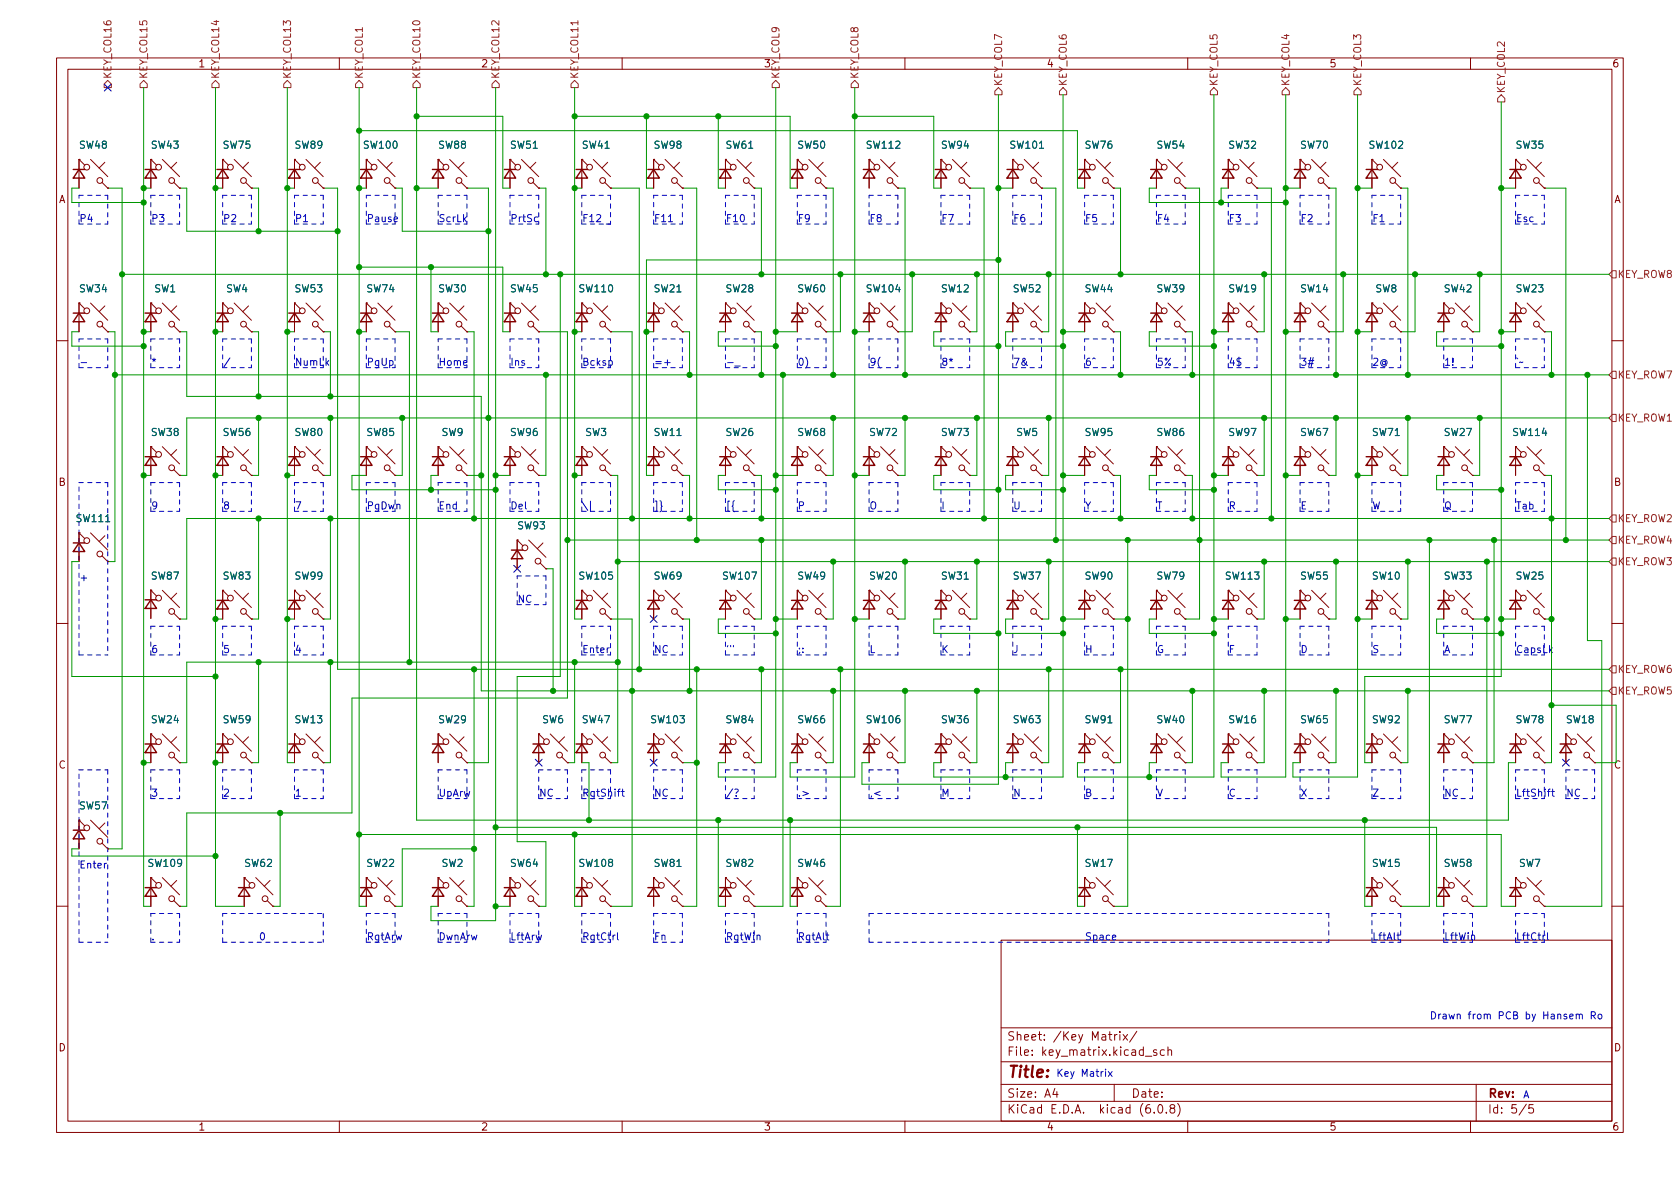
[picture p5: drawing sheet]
<svg xmlns="http://www.w3.org/2000/svg" width="297mm" height="210mm" viewBox="0 0 297 210" stroke-linecap="round" stroke-linejoin="round" font-family="sans-serif">
<defs><g id="words">
<text font-size="2.8" fill="#840000" x="178" y="190.6">Title:</text>
<g font-size="2.1" fill="#840000">
<text x="178" y="184">Sheet: /Key Matrix/</text>
<text x="178" y="186.7">File: key_matrix.kicad_sch</text>
<text x="178" y="196.9">KiCad E.D.A. kicad (6.0.8)</text>
<text x="178" y="194.1">Size: A4</text>
<text x="200" y="194.1">Date:</text>
<text x="263" y="194.1">Rev:</text>
<text x="263" y="196.9">Id: 5/5</text>
</g>
<g font-size="1.8" fill="#840000">
<text x="35" y="11.9">1</text>
<text x="85" y="11.9">2</text>
<text x="135" y="11.9">3</text>
<text x="185" y="11.9">4</text>
<text x="235" y="11.9">5</text>
<text x="285" y="11.9">6</text>
<text x="10.3" y="35.9">A</text>
<text x="285.3" y="35.9">A</text>
<text x="10.3" y="85.9">B</text>
<text x="285.3" y="85.9">B</text>
<text x="10.3" y="135.9">C</text>
<text x="285.3" y="135.9">C</text>
<text x="10.3" y="185.9">D</text>
<text x="285.3" y="185.9">D</text>
<text x="35" y="199.9">1</text>
<text x="85" y="199.9">2</text>
<text x="135" y="199.9">3</text>
<text x="185" y="199.9">4</text>
<text x="235" y="199.9">5</text>
<text x="285" y="199.9">6</text>
</g>
<g font-size="1.8" fill="#725600">
<text x="19.7" y="14" transform="rotate(-90 19.7 14)">KEY_COL16</text>
<text x="26" y="14" transform="rotate(-90 26 14)">KEY_COL15</text>
<text x="38.7" y="14" transform="rotate(-90 38.7 14)">KEY_COL14</text>
<text x="51.4" y="14" transform="rotate(-90 51.4 14)">KEY_COL13</text>
<text x="64.1" y="14" transform="rotate(-90 64.1 14)">KEY_COL1</text>
<text x="74.3" y="14" transform="rotate(-90 74.3 14)">KEY_COL10</text>
<text x="88.3" y="14" transform="rotate(-90 88.3 14)">KEY_COL12</text>
<text x="102.2" y="14" transform="rotate(-90 102.2 14)">KEY_COL11</text>
<text x="137.8" y="14" transform="rotate(-90 137.8 14)">KEY_COL9</text>
<text x="151.8" y="14" transform="rotate(-90 151.8 14)">KEY_COL8</text>
<text x="177.2" y="15.3" transform="rotate(-90 177.2 15.3)">KEY_COL7</text>
<text x="188.6" y="15.3" transform="rotate(-90 188.6 15.3)">KEY_COL6</text>
<text x="215.3" y="15.3" transform="rotate(-90 215.3 15.3)">KEY_COL5</text>
<text x="228" y="15.3" transform="rotate(-90 228 15.3)">KEY_COL4</text>
<text x="240.7" y="15.3" transform="rotate(-90 240.7 15.3)">KEY_COL3</text>
<text x="266.1" y="16.6" transform="rotate(-90 266.1 16.6)">KEY_COL2</text>
<text x="285.9" y="49.1">KEY_ROW8</text>
<text x="285.9" y="66.9">KEY_ROW7</text>
<text x="285.9" y="74.5">KEY_ROW1</text>
<text x="285.9" y="92.3">KEY_ROW2</text>
<text x="285.9" y="96.1">KEY_ROW4</text>
<text x="285.9" y="99.9">KEY_ROW3</text>
<text x="285.9" y="119">KEY_ROW6</text>
<text x="285.9" y="122.8">KEY_ROW5</text>
</g>
<g font-size="1.8" fill="#006464">
<text x="14.1" y="26.3">SW48</text>
<text x="26.8" y="26.3">SW43</text>
<text x="39.5" y="26.3">SW75</text>
<text x="52.2" y="26.3">SW89</text>
<text x="64.4" y="26.3">SW100</text>
<text x="77.6" y="26.3">SW88</text>
<text x="90.3" y="26.3">SW51</text>
<text x="103" y="26.3">SW41</text>
<text x="115.7" y="26.3">SW98</text>
<text x="128.4" y="26.3">SW61</text>
<text x="141.1" y="26.3">SW50</text>
<text x="153.3" y="26.3">SW112</text>
<text x="166.5" y="26.3">SW94</text>
<text x="178.7" y="26.3">SW101</text>
<text x="191.9" y="26.3">SW76</text>
<text x="204.6" y="26.3">SW54</text>
<text x="217.3" y="26.3">SW32</text>
<text x="230" y="26.3">SW70</text>
<text x="242.2" y="26.3">SW102</text>
<text x="268.1" y="26.3">SW35</text>
<text x="14.1" y="51.7">SW34</text>
<text x="27.3" y="51.7">SW1</text>
<text x="40" y="51.7">SW4</text>
<text x="52.2" y="51.7">SW53</text>
<text x="64.9" y="51.7">SW74</text>
<text x="77.6" y="51.7">SW30</text>
<text x="90.3" y="51.7">SW45</text>
<text x="102.5" y="51.7">SW110</text>
<text x="115.7" y="51.7">SW21</text>
<text x="128.4" y="51.7">SW28</text>
<text x="141.1" y="51.7">SW60</text>
<text x="153.3" y="51.7">SW104</text>
<text x="166.5" y="51.7">SW12</text>
<text x="179.2" y="51.7">SW52</text>
<text x="191.9" y="51.7">SW44</text>
<text x="204.6" y="51.7">SW39</text>
<text x="217.3" y="51.7">SW19</text>
<text x="230" y="51.7">SW14</text>
<text x="243.2" y="51.7">SW8</text>
<text x="255.4" y="51.7">SW42</text>
<text x="268.1" y="51.7">SW23</text>
<text x="26.8" y="77.1">SW38</text>
<text x="39.5" y="77.1">SW56</text>
<text x="52.2" y="77.1">SW80</text>
<text x="64.9" y="77.1">SW85</text>
<text x="78.1" y="77.1">SW9</text>
<text x="90.3" y="77.1">SW96</text>
<text x="103.5" y="77.1">SW3</text>
<text x="115.7" y="77.1">SW11</text>
<text x="128.4" y="77.1">SW26</text>
<text x="141.1" y="77.1">SW68</text>
<text x="153.8" y="77.1">SW72</text>
<text x="166.5" y="77.1">SW73</text>
<text x="179.7" y="77.1">SW5</text>
<text x="191.9" y="77.1">SW95</text>
<text x="204.6" y="77.1">SW86</text>
<text x="217.3" y="77.1">SW97</text>
<text x="230" y="77.1">SW67</text>
<text x="242.7" y="77.1">SW71</text>
<text x="255.4" y="77.1">SW27</text>
<text x="267.6" y="77.1">SW114</text>
<text x="13.6" y="92.3">SW111</text>
<text x="91.6" y="93.6">SW93</text>
<text x="26.8" y="102.5">SW87</text>
<text x="39.5" y="102.5">SW83</text>
<text x="52.2" y="102.5">SW99</text>
<text x="102.5" y="102.5">SW105</text>
<text x="115.7" y="102.5">SW69</text>
<text x="127.9" y="102.5">SW107</text>
<text x="141.1" y="102.5">SW49</text>
<text x="153.8" y="102.5">SW20</text>
<text x="166.5" y="102.5">SW31</text>
<text x="179.2" y="102.5">SW37</text>
<text x="191.9" y="102.5">SW90</text>
<text x="204.6" y="102.5">SW79</text>
<text x="216.8" y="102.5">SW113</text>
<text x="230" y="102.5">SW55</text>
<text x="242.7" y="102.5">SW10</text>
<text x="255.4" y="102.5">SW33</text>
<text x="268.1" y="102.5">SW25</text>
<text x="26.8" y="127.9">SW24</text>
<text x="39.5" y="127.9">SW59</text>
<text x="52.2" y="127.9">SW13</text>
<text x="77.6" y="127.9">SW29</text>
<text x="95.9" y="127.9">SW6</text>
<text x="103" y="127.9">SW47</text>
<text x="115.2" y="127.9">SW103</text>
<text x="128.4" y="127.9">SW84</text>
<text x="141.1" y="127.9">SW66</text>
<text x="153.3" y="127.9">SW106</text>
<text x="166.5" y="127.9">SW36</text>
<text x="179.2" y="127.9">SW63</text>
<text x="191.9" y="127.9">SW91</text>
<text x="204.6" y="127.9">SW40</text>
<text x="217.3" y="127.9">SW16</text>
<text x="230" y="127.9">SW65</text>
<text x="242.7" y="127.9">SW92</text>
<text x="255.4" y="127.9">SW77</text>
<text x="268.1" y="127.9">SW78</text>
<text x="277" y="127.9">SW18</text>
<text x="14.1" y="143.1">SW57</text>
<text x="26.3" y="153.3">SW109</text>
<text x="43.3" y="153.3">SW62</text>
<text x="64.9" y="153.3">SW22</text>
<text x="78.1" y="153.3">SW2</text>
<text x="90.3" y="153.3">SW64</text>
<text x="102.5" y="153.3">SW108</text>
<text x="115.7" y="153.3">SW81</text>
<text x="128.4" y="153.3">SW82</text>
<text x="141.1" y="153.3">SW46</text>
<text x="191.9" y="153.3">SW17</text>
<text x="242.7" y="153.3">SW15</text>
<text x="255.4" y="153.3">SW58</text>
<text x="268.6" y="153.3">SW7</text>
</g>
<g font-size="1.8" fill="#0000c2">
<text x="14" y="39.3">P4</text>
<text x="26.7" y="39.3">P3</text>
<text x="39.4" y="39.3">P2</text>
<text x="52.1" y="39.3">P1</text>
<text x="64.8" y="39.3">Pause</text>
<text x="77.5" y="39.3">ScrLk</text>
<text x="90.2" y="39.3">PrtSc</text>
<text x="102.9" y="39.3">F12</text>
<text x="115.6" y="39.3">F11</text>
<text x="128.3" y="39.3">F10</text>
<text x="141" y="39.3">F9</text>
<text x="153.7" y="39.3">F8</text>
<text x="166.4" y="39.3">F7</text>
<text x="179.1" y="39.3">F6</text>
<text x="191.8" y="39.3">F5</text>
<text x="204.5" y="39.3">F4</text>
<text x="217.2" y="39.3">F3</text>
<text x="229.9" y="39.3">F2</text>
<text x="242.6" y="39.3">F1</text>
<text x="268" y="39.3">Esc</text>
<text x="26.7" y="64.7">*</text>
<text x="52.1" y="64.7">NumLk</text>
<text x="64.8" y="64.7">PgUp</text>
<text x="77.5" y="64.7">Home</text>
<text x="90.2" y="64.7">Ins</text>
<text x="102.9" y="64.7">Bcksp</text>
<text x="115.6" y="64.7">=+</text>
<text x="141" y="64.7">0)</text>
<text x="153.7" y="64.7">9(</text>
<text x="166.4" y="64.7">8*</text>
<text x="179.1" y="64.7">7&amp;</text>
<text x="191.8" y="64.7">6^</text>
<text x="204.5" y="64.7">5%</text>
<text x="217.2" y="64.7">4$</text>
<text x="229.9" y="64.7">3#</text>
<text x="242.6" y="64.7">2@</text>
<text x="255.3" y="64.7">1!</text>
<text x="268" y="64.7">`~</text>
<text x="26.7" y="90.1">9</text>
<text x="39.4" y="90.1">8</text>
<text x="52.1" y="90.1">7</text>
<text x="64.8" y="90.1">PgDwn</text>
<text x="77.5" y="90.1">End</text>
<text x="90.2" y="90.1">Del</text>
<text x="115.6" y="90.1">]}</text>
<text x="128.3" y="90.1">[{</text>
<text x="141" y="90.1">P</text>
<text x="153.7" y="90.1">O</text>
<text x="166.4" y="90.1">I</text>
<text x="179.1" y="90.1">U</text>
<text x="191.8" y="90.1">Y</text>
<text x="204.5" y="90.1">T</text>
<text x="217.2" y="90.1">R</text>
<text x="229.9" y="90.1">E</text>
<text x="242.6" y="90.1">W</text>
<text x="255.3" y="90.1">Q</text>
<text x="268" y="90.1">Tab</text>
<text x="14" y="102.8">+</text>
<text x="91.4" y="106.6">NC</text>
<text x="26.7" y="115.5">6</text>
<text x="39.4" y="115.5">5</text>
<text x="52.1" y="115.5">4</text>
<text x="102.9" y="115.5">Enter</text>
<text x="115.6" y="115.5">NC</text>
<text x="128.3" y="115.5">'&quot;</text>
<text x="141" y="115.5">;:</text>
<text x="153.7" y="115.5">L</text>
<text x="166.4" y="115.5">K</text>
<text x="179.1" y="115.5">J</text>
<text x="191.8" y="115.5">H</text>
<text x="204.5" y="115.5">G</text>
<text x="217.2" y="115.5">F</text>
<text x="229.9" y="115.5">D</text>
<text x="242.6" y="115.5">S</text>
<text x="255.3" y="115.5">A</text>
<text x="268" y="115.5">CapsLk</text>
<text x="26.7" y="140.9">3</text>
<text x="39.4" y="140.9">2</text>
<text x="52.1" y="140.9">1</text>
<text x="77.5" y="140.9">UpArw</text>
<text x="95.2" y="140.9">NC</text>
<text x="102.9" y="140.9">RgtShift</text>
<text x="115.6" y="140.9">NC</text>
<text x="128.3" y="140.9">/?</text>
<text x="141" y="140.9">.&gt;</text>
<text x="153.7" y="140.9">,&lt;</text>
<text x="166.4" y="140.9">M</text>
<text x="179.1" y="140.9">N</text>
<text x="191.8" y="140.9">B</text>
<text x="204.5" y="140.9">V</text>
<text x="217.2" y="140.9">C</text>
<text x="229.9" y="140.9">X</text>
<text x="242.6" y="140.9">Z</text>
<text x="255.3" y="140.9">NC</text>
<text x="268" y="140.9">LftShift</text>
<text x="276.9" y="140.9">NC</text>
<text x="14" y="153.6">Enter</text>
<text x="26.7" y="166.3">.</text>
<text x="45.7" y="166.3">0</text>
<text x="64.8" y="166.3">RgtArw</text>
<text x="77.5" y="166.3">DwnArw</text>
<text x="90.2" y="166.3">LftArw</text>
<text x="102.9" y="166.3">RgtCtrl</text>
<text x="115.6" y="166.3">Fn</text>
<text x="128.3" y="166.3">RgtWin</text>
<text x="141" y="166.3">RgtAlt</text>
<text x="191.8" y="166.3">Space</text>
<text x="242.6" y="166.3">LftAlt</text>
<text x="255.3" y="166.3">LftWin</text>
<text x="268" y="166.3">LftCtrl</text>
<text x="252.7" y="180.2">Drawn from PCB by Hansem Ro</text>
<text x="186.7" y="190.4">Key Matrix</text>
<text x="269.2" y="194.2">A</text>
</g>
</g></defs>
<g fill="none" stroke="#840000" stroke-width=".18">
<path d="M10 10.2h277v190.1h-277zM12 12.2h273v186.1h-273zM60 10.2v2M110 10.2v2M160 10.2v2M210 10.2v2M260 10.2v2M14 28.2l1 1M14 28.2h.1M14 28.2v5.1M16 28.2l3 3M18 32.3l1 1"/>
<path d="M18.5 28.7l-1 1M19 33.3h.1M26.7 28.2l1 1M26.7 28.2h.1M26.7 28.2v5.1M28.7 28.2l3 3M30.7 32.3l1 1M31.2 28.7l-1 1M31.7 33.3h.1M39.4 28.2l1 1M39.4 28.2h.1M39.4 28.2v5.1"/>
<path d="M41.4 28.2l3 3M43.4 32.3l1 1M43.9 28.7l-1 1M44.4 33.3h.1M52.1 28.2l1 1M52.1 28.2h.1M52.1 28.2v5.1M54.1 28.2l3 3M56.1 32.3l1 1M56.6 28.7l-1 1M57.1 33.3h.1M64.8 28.2l1 1"/>
<path d="M64.8 28.2h.1M64.8 28.2v5.1M66.8 28.2l3 3M68.8 32.3l1 1M69.3 28.7l-1 1M69.8 33.3h.1M77.5 28.2l1 1M77.5 28.2h.1M77.5 28.2v5.1M79.5 28.2l3 3M81.5 32.3l1 1M82 28.7l-1 1"/>
<path d="M82.5 33.3h.1M90.2 28.2l1 1M90.2 28.2h.1M90.2 28.2v5.1M92.2 28.2l3 3M94.2 32.3l1 1M94.7 28.7l-1 1M95.2 33.3h.1M102.9 28.2l1 1M102.9 28.2h.1M102.9 28.2v5.1M104.9 28.2l3 3"/>
<path d="M106.9 32.3l1 1M107.4 28.7l-1 1M107.9 33.3h.1M115.6 28.2l1 1M115.6 28.2h.1M115.6 28.2v5.1M117.6 28.2l3 3M119.6 32.3l1 1M120.1 28.7l-1 1M120.6 33.3h.1M128.3 28.2l1 1M128.3 28.2h.1"/>
<path d="M128.3 28.2v5.1M130.3 28.2l3 3M132.3 32.3l1 1M132.8 28.7l-1 1M133.3 33.3h.1M141 28.2l1 1M141 28.2h.1M141 28.2v5.1M143 28.2l3 3M145 32.3l1 1M145.5 28.7l-1 1M146 33.3h.1"/>
<path d="M153.7 28.2l1 1M153.7 28.2h.1M153.7 28.2v5.1M155.7 28.2l3 3M157.7 32.3l1 1M158.2 28.7l-1 1M158.7 33.3h.1M166.4 28.2l1 1M166.4 28.2h.1M166.4 28.2v5.1M168.4 28.2l3 3M170.4 32.3l1 1"/>
<path d="M170.9 28.7l-1 1M171.4 33.3h.1M179.1 28.2l1 1M179.1 28.2h.1M179.1 28.2v5.1M181.1 28.2l3 3M183.1 32.3l1 1M183.6 28.7l-1 1M184.1 33.3h.1M191.8 28.2l1 1M191.8 28.2h.1M191.8 28.2v5.1"/>
<path d="M193.8 28.2l3 3M195.8 32.3l1 1M196.3 28.7l-1 1M196.8 33.3h.1M204.5 28.2l1 1M204.5 28.2h.1M204.5 28.2v5.1M206.5 28.2l3 3M208.5 32.3l1 1M209 28.7l-1 1M209.5 33.3h.1M217.2 28.2l1 1"/>
<path d="M217.2 28.2h.1M217.2 28.2v5.1M219.2 28.2l3 3M221.2 32.3l1 1M221.7 28.7l-1 1M222.2 33.3h.1M229.9 28.2l1 1M229.9 28.2h.1M229.9 28.2v5.1M231.9 28.2l3 3M233.9 32.3l1 1M234.4 28.7l-1 1"/>
<path d="M234.9 33.3h.1M242.6 28.2l1 1M242.6 28.2h.1M242.6 28.2v5.1M244.6 28.2l3 3M246.6 32.3l1 1M247.1 28.7l-1 1M247.6 33.3h.1M268 28.2l1 1M268 28.2h.1M268 28.2v5.1M270 28.2l3 3"/>
<path d="M272 32.3l1 1M272.5 28.7l-1 1M273 33.3h.1M14 53.6l1 1M14 53.6h.1M14 53.6v5.1M16 53.6l3 3M18 57.7l1 1M18.5 54.1l-1 1M19 58.7h.1M26.7 53.6l1 1M26.7 53.6h.1"/>
<path d="M26.7 53.6v5.1M28.7 53.6l3 3M30.7 57.7l1 1M31.2 54.1l-1 1M31.7 58.7h.1M39.4 53.6l1 1M39.4 53.6h.1M39.4 53.6v5.1M41.4 53.6l3 3M43.4 57.7l1 1M43.9 54.1l-1 1M44.4 58.7h.1"/>
<path d="M52.1 53.6l1 1M52.1 53.6h.1M52.1 53.6v5.1M54.1 53.6l3 3M56.1 57.7l1 1M56.6 54.1l-1 1M57.1 58.7h.1M64.8 53.6l1 1M64.8 53.6h.1M64.8 53.6v5.1M66.8 53.6l3 3M68.8 57.7l1 1"/>
<path d="M69.3 54.1l-1 1M69.8 58.7h.1M77.5 53.6l1 1M77.5 53.6h.1M77.5 53.6v5.1M79.5 53.6l3 3M81.5 57.7l1 1M82 54.1l-1 1M82.5 58.7h.1M90.2 53.6l1 1M90.2 53.6h.1M90.2 53.6v5.1"/>
<path d="M92.2 53.6l3 3M94.2 57.7l1 1M94.7 54.1l-1 1M95.2 58.7h.1M102.9 53.6l1 1M102.9 53.6h.1M102.9 53.6v5.1M104.9 53.6l3 3M106.9 57.7l1 1M107.4 54.1l-1 1M107.9 58.7h.1M115.6 53.6l1 1"/>
<path d="M115.6 53.6h.1M115.6 53.6v5.1M117.6 53.6l3 3M119.6 57.7l1 1M120.1 54.1l-1 1M120.6 58.7h.1M128.3 53.6l1 1M128.3 53.6h.1M128.3 53.6v5.1M130.3 53.6l3 3M132.3 57.7l1 1M132.8 54.1l-1 1"/>
<path d="M133.3 58.7h.1M141 53.6l1 1M141 53.6h.1M141 53.6v5.1M143 53.6l3 3M145 57.7l1 1M145.5 54.1l-1 1M146 58.7h.1M153.7 53.6l1 1M153.7 53.6h.1M153.7 53.6v5.1M155.7 53.6l3 3"/>
<path d="M157.7 57.7l1 1M158.2 54.1l-1 1M158.7 58.7h.1M166.4 53.6l1 1M166.4 53.6h.1M166.4 53.6v5.1M168.4 53.6l3 3M170.4 57.7l1 1M170.9 54.1l-1 1M171.4 58.7h.1M179.1 53.6l1 1M179.1 53.6h.1"/>
<path d="M179.1 53.6v5.1M181.1 53.6l3 3M183.1 57.7l1 1M183.6 54.1l-1 1M184.1 58.7h.1M191.8 53.6l1 1M191.8 53.6h.1M191.8 53.6v5.1M193.8 53.6l3 3M195.8 57.7l1 1M196.3 54.1l-1 1M196.8 58.7h.1"/>
<path d="M204.5 53.6l1 1M204.5 53.6h.1M204.5 53.6v5.1M206.5 53.6l3 3M208.5 57.7l1 1M209 54.1l-1 1M209.5 58.7h.1M217.2 53.6l1 1M217.2 53.6h.1M217.2 53.6v5.1M219.2 53.6l3 3M221.2 57.7l1 1"/>
<path d="M221.7 54.1l-1 1M222.2 58.7h.1M229.9 53.6l1 1M229.9 53.6h.1M229.9 53.6v5.1M231.9 53.6l3 3M233.9 57.7l1 1M234.4 54.1l-1 1M234.9 58.7h.1M242.6 53.6l1 1M242.6 53.6h.1M242.6 53.6v5.1"/>
<path d="M244.6 53.6l3 3M246.6 57.7l1 1M247.1 54.1l-1 1M247.6 58.7h.1M255.3 53.6l1 1M255.3 53.6h.1M255.3 53.6v5.1M257.3 53.6l3 3M259.3 57.7l1 1M259.8 54.1l-1 1M260.3 58.7h.1M268 53.6l1 1"/>
<path d="M268 53.6h.1M268 53.6v5.1M270 53.6l3 3M272 57.7l1 1M272.5 54.1l-1 1M273 58.7h.1M10 60.2h2M26.7 79l1 1M26.7 79h.1M26.7 79v5.1M28.7 79l3 3M31.2 79.5l-1 1"/>
<path d="M39.4 79l1 1M39.4 79h.1M39.4 79v5.1M41.4 79l3 3M43.9 79.5l-1 1M52.1 79l1 1M52.1 79h.1M52.1 79v5.1M54.1 79l3 3M56.6 79.5l-1 1M64.8 79l1 1M64.8 79h.1"/>
<path d="M64.8 79v5.1M66.8 79l3 3M69.3 79.5l-1 1M77.5 79l1 1M77.5 79h.1M77.5 79v5.1M79.5 79l3 3M82 79.5l-1 1M90.2 79l1 1M90.2 79h.1M90.2 79v5.1M92.2 79l3 3"/>
<path d="M94.7 79.5l-1 1M102.9 79l1 1M102.9 79h.1M102.9 79v5.1M104.9 79l3 3M107.4 79.5l-1 1M115.6 79l1 1M115.6 79h.1M115.6 79v5.1M117.6 79l3 3M120.1 79.5l-1 1M128.3 79l1 1"/>
<path d="M128.3 79h.1M128.3 79v5.1M130.3 79l3 3M132.8 79.5l-1 1M141 79l1 1M141 79h.1M141 79v5.1M143 79l3 3M145.5 79.5l-1 1M153.7 79l1 1M153.7 79h.1M153.7 79v5.1"/>
<path d="M155.7 79l3 3M158.2 79.5l-1 1M166.4 79l1 1M166.4 79h.1M166.4 79v5.1M168.4 79l3 3M170.9 79.5l-1 1M179.1 79l1 1M179.1 79h.1M179.1 79v5.1M181.1 79l3 3M183.6 79.5l-1 1"/>
<path d="M191.8 79l1 1M191.8 79h.1M191.8 79v5.1M193.8 79l3 3M196.3 79.5l-1 1M204.5 79l1 1M204.5 79h.1M204.5 79v5.1M206.5 79l3 3M209 79.5l-1 1M217.2 79l1 1M217.2 79h.1"/>
<path d="M217.2 79v5.1M219.2 79l3 3M221.7 79.5l-1 1M229.9 79l1 1M229.9 79h.1M229.9 79v5.1M231.9 79l3 3M234.4 79.5l-1 1M242.6 79l1 1M242.6 79h.1M242.6 79v5.1M244.6 79l3 3"/>
<path d="M247.1 79.5l-1 1M255.3 79l1 1M255.3 79h.1M255.3 79v5.1M257.3 79l3 3M259.8 79.5l-1 1M268 79l1 1M268 79h.1M268 79v5.1M270 79l3 3M272.5 79.5l-1 1M285 60.2h2"/>
<path d="M14 94.2l1 1M14 94.2h.1M14 94.2v5.1M16 94.2l3 3.1M18 98.3l1 1M18.5 94.7l-1 1.1M19 99.3h.1M30.7 83.1l1 1M31.7 84.1h.1M43.4 83.1l1 1M44.4 84.1h.1M56.1 83.1l1 1"/>
<path d="M57.1 84.1h.1M68.8 83.1l1 1M69.8 84.1h.1M81.5 83.1l1 1M82.5 84.1h.1M91.4 95.5l1.1 1M91.4 95.5h.1M91.4 95.5v5.1M93.5 95.5l3 3M94.2 83.1l1 1M95.2 84.1h.1M95.5 99.6l1 1"/>
<path d="M96 96l-1 1M106.9 83.1l1 1M107.9 84.1h.1M119.6 83.1l1 1M120.6 84.1h.1M132.3 83.1l1 1M133.3 84.1h.1M145 83.1l1 1M146 84.1h.1M157.7 83.1l1 1M158.7 84.1h.1M170.4 83.1l1 1"/>
<path d="M171.4 84.1h.1M183.1 83.1l1 1M184.1 84.1h.1M195.8 83.1l1 1M196.8 84.1h.1M208.5 83.1l1 1M209.5 84.1h.1M221.2 83.1l1 1M222.2 84.1h.1M233.9 83.1l1 1M234.9 84.1h.1M246.6 83.1l1 1"/>
<path d="M247.6 84.1h.1M259.3 83.1l1 1M260.3 84.1h.1M272 83.1l1 1M273 84.1h.1M10 110.2h2M26.7 104.4l1 1M26.7 104.4h.1M26.7 104.3v5.1M28.7 104.4l3 3M30.7 108.5l1 1M31.2 104.9l-1 1"/>
<path d="M31.7 109.5h.1M39.4 104.4l1 1M39.4 104.4h.1M39.4 104.4v5.1M41.4 104.4l3 3M43.4 108.5l1 1M43.9 104.9l-1 1M44.4 109.5h.1M52.1 104.4l1 1M52.1 104.4h.1M52.1 104.4v5.1M54.1 104.4l3 3"/>
<path d="M56.1 108.5l1 1M56.6 104.9l-1 1M57.1 109.5h.1M96.5 100.6h.1M102.9 104.4l1 1M102.9 104.4h.1M102.9 104.4v5.1M104.9 104.4l3 3M106.9 108.5l1 1M107.4 104.9l-1 1M107.9 109.5h.1M115.6 104.4l1 1"/>
<path d="M115.6 104.4h.1M115.6 104.4v5.1M117.6 104.4l3 3M119.6 108.5l1 1M120.1 104.9l-1 1M120.6 109.5h.1M128.3 104.4l1 1M128.3 104.4h.1M128.3 104.4v5.1M130.3 104.4l3 3M132.3 108.5l1 1M132.8 104.9l-1 1"/>
<path d="M133.3 109.5h.1M141 104.4l1 1M141 104.4h.1M141 104.4v5.1M143 104.4l3 3M145 108.5l1 1M145.5 104.9l-1 1M146 109.5h.1M153.7 104.4l1 1M153.7 104.4h.1M153.7 104.4v5.1M155.7 104.4l3 3"/>
<path d="M157.7 108.5l1 1M158.2 104.9l-1 1M158.7 109.5h.1M166.4 104.4l1 1M166.4 104.4h.1M166.4 104.4v5.1M168.4 104.4l3 3M170.4 108.5l1 1M170.9 104.9l-1 1M171.4 109.5h.1M179.1 104.4l1 1M179.1 104.4h.1"/>
<path d="M179.1 104.4v5.1M181.1 104.4l3 3M183.1 108.5l1 1M183.6 104.9l-1 1M184.1 109.5h.1M191.8 104.4l1 1M191.8 104.4h.1M191.8 104.4v5.1M193.8 104.4l3 3M195.8 108.5l1 1M196.3 104.9l-1 1M196.8 109.5h.1"/>
<path d="M204.5 104.4l1 1M204.5 104.4h.1M204.5 104.4v5.1M206.5 104.4l3 3M208.5 108.5l1 1M209 104.9l-1 1M209.5 109.5h.1M217.2 104.4l1 1M217.2 104.4h.1M217.2 104.4v5.1M219.2 104.4l3 3M221.2 108.5l1 1"/>
<path d="M221.7 104.9l-1 1M222.2 109.5h.1M229.9 104.4l1 1M229.9 104.4h.1M229.9 104.4v5.1M231.9 104.4l3 3M233.9 108.5l1 1M234.4 104.9l-1 1M234.9 109.5h.1M242.6 104.4l1 1M242.6 104.4h.1M242.6 104.4v5.1"/>
<path d="M244.6 104.4l3 3M246.6 108.5l1 1M247.1 104.9l-1 1M247.6 109.5h.1M255.3 104.4l1 1M255.3 104.4h.1M255.3 104.4v5.1M257.3 104.4l3 3M259.3 108.5l1 1M259.8 104.9l-1 1M260.3 109.5h.1M268 104.4l1 1"/>
<path d="M268 104.4h.1M268 104.4v5.1M270 104.4l3 3M272 108.5l1 1M272.5 104.9l-1 1M273 109.5h.1M285 110.2h2M26.7 129.8l1 1M26.7 129.8h.1M26.7 129.8v5.1M28.7 129.8l3 3M30.7 133.9l1 1"/>
<path d="M31.2 130.3l-1 1M31.7 134.9h.1M39.4 129.8l1 1M39.4 129.8h.1M39.4 129.8v5.1M41.4 129.8l3 3M43.4 133.9l1 1M43.9 130.3l-1 1M44.4 134.9h.1M52.1 129.8l1 1M52.1 129.8h.1M52.1 129.8v5.1"/>
<path d="M54.1 129.8l3 3M56.1 133.9l1 1M56.6 130.3l-1 1M57.1 134.9h.1M77.5 129.8l1 1M77.5 129.8h.1M77.5 129.8v5.1M79.5 129.8l3 3M81.5 133.9l1 1M82 130.3l-1 1M82.5 134.9h.1M95.2 129.8l1.1 1"/>
<path d="M95.2 129.8h.1M95.2 129.8v5.1M97.3 129.8l3 3M99.3 133.9l1 1M99.8 130.3l-1 1M100.3 134.9h.1M102.9 129.8l1 1M102.9 129.8h.1M102.9 129.8v5.1M104.9 129.8l3 3M106.9 133.9l1 1M107.4 130.3l-1 1"/>
<path d="M107.9 134.9h.1M115.6 129.8l1 1M115.6 129.8h.1M115.6 129.8v5.1M117.6 129.8l3 3M119.6 133.9l1 1M120.1 130.3l-1 1M120.6 134.9h.1M128.3 129.8l1 1M128.3 129.8h.1M128.3 129.8v5.1M130.3 129.8l3 3"/>
<path d="M132.3 133.9l1 1M132.8 130.3l-1 1M133.3 134.9h.1M141 129.8l1 1M141 129.8h.1M141 129.8v5.1M143 129.8l3 3M145 133.9l1 1M145.5 130.3l-1 1M146 134.9h.1M153.7 129.8l1 1M153.7 129.8h.1"/>
<path d="M153.7 129.8v5.1M155.7 129.8l3 3M157.7 133.9l1 1M158.2 130.3l-1 1M158.7 134.9h.1M166.4 129.8l1 1M166.4 129.8h.1M166.4 129.8v5.1M168.4 129.8l3 3M170.4 133.9l1 1M170.9 130.3l-1 1M171.4 134.9h.1"/>
<path d="M179.1 129.8l1 1M179.1 129.8h.1M179.1 129.8v5.1M181.1 129.8l3 3M183.1 133.9l1 1M183.6 130.3l-1 1M184.1 134.9h.1M191.8 129.8l1 1M191.8 129.8h.1M191.8 129.8v5.1M193.8 129.8l3 3M195.8 133.9l1 1"/>
<path d="M196.3 130.3l-1 1M196.8 134.9h.1M204.5 129.8l1 1M204.5 129.8h.1M204.5 129.8v5.1M206.5 129.8l3 3M208.5 133.9l1 1M209 130.3l-1 1M209.5 134.9h.1M217.2 129.8l1 1M217.2 129.8h.1M217.2 129.8v5.1"/>
<path d="M219.2 129.8l3 3M221.2 133.9l1 1M221.7 130.3l-1 1M222.2 134.9h.1M229.9 129.8l1 1M229.9 129.8h.1M229.9 129.8v5.1M231.9 129.8l3 3M233.9 133.9l1 1M234.4 130.3l-1 1M234.9 134.9h.1M242.6 129.8l1 1"/>
<path d="M242.6 129.8h.1M242.6 129.8v5.1M244.6 129.8l3 3M246.6 133.9l1 1M247.1 130.3l-1 1M247.6 134.9h.1M255.3 129.8l1 1M255.3 129.8h.1M255.3 129.8v5.1M257.3 129.8l3 3M259.3 133.9l1 1M259.8 130.3l-1 1"/>
<path d="M260.3 134.9h.1M268 129.8l1 1M268 129.8h.1M268 129.8v5.1M270 129.8l3 3M272 133.9l1 1M272.5 130.3l-1 1M273 134.9h.1M276.9 129.8l1 1M276.9 129.8h.1M276.9 129.8v5.1M278.9 129.8l3 3"/>
<path d="M280.9 133.9l1 1M281.4 130.3l-1 1M281.9 134.9h.1M14 145l1 1M14 145h.1M14 145v5.1M16 145l3 3.1M18 149.1l1 1M18.5 145.5l-1 1.1M19 150.1h.1M26.7 155.2l1 1M26.7 155.2h.1"/>
<path d="M26.7 155.2v5.1M28.7 155.2l3 3M30.7 159.3l1 1M31.2 155.7l-1 1M43.2 155.2l1 1M43.2 155.2h.1M43.2 155.2v5.1M45.2 155.2l3.1 3M47.2 159.3l1.1 1M47.8 155.7l-1.1 1M64.8 155.2l1 1M64.8 155.2h.1"/>
<path d="M64.8 155.2v5.1M66.8 155.2l3 3M68.8 159.3l1 1M69.3 155.7l-1 1M77.5 155.2l1 1M77.5 155.2h.1M77.5 155.2v5.1M79.5 155.2l3 3M81.5 159.3l1 1M82 155.7l-1 1M90.2 155.2l1 1M90.2 155.2h.1"/>
<path d="M90.2 155.2v5.1M92.2 155.2l3 3M94.2 159.3l1 1M94.7 155.7l-1 1M102.9 155.2l1 1M102.9 155.2h.1M102.9 155.2v5.1M104.9 155.2l3 3M106.9 159.3l1 1M107.4 155.7l-1 1M115.6 155.2l1 1M115.6 155.2h.1"/>
<path d="M115.6 155.2v5.1M117.6 155.2l3 3M119.6 159.3l1 1M120.1 155.7l-1 1M128.3 155.2l1 1M128.3 155.2h.1M128.3 155.2v5.1M130.3 155.2l3 3M132.3 159.3l1 1M132.8 155.7l-1 1M141 155.2l1 1M141 155.2h.1"/>
<path d="M141 155.2v5.1M143 155.2l3 3M145 159.3l1 1M145.5 155.7l-1 1M191.8 155.2l1 1M191.8 155.2h.1M191.8 155.2v5.1M193.8 155.2l3 3M195.8 159.3l1 1M196.3 155.7l-1 1M242.6 155.2l1 1M242.6 155.2h.1"/>
<path d="M242.6 155.2v5.1M244.6 155.2l3 3M246.6 159.3l1 1M247.1 155.7l-1 1M255.3 155.2l1 1M255.3 155.2h.1M255.3 155.2v5.1M257.3 155.2l3 3M259.3 159.3l1 1M259.8 155.7l-1 1M268 155.2l1 1M268 155.2h.1"/>
<path d="M268 155.2v5.1M270 155.2l3 3M272 159.3l1 1M272.5 155.7l-1 1M10 160.2h2M31.7 160.3h.1M48.3 160.3h.1M69.8 160.3h.1M82.5 160.3h.1M95.2 160.3h.1M107.9 160.3h.1M120.6 160.3h.1"/>
<path d="M133.3 160.3h.1M146 160.3h.1M177 166.3h108v32h-108zM196.8 160.3h.1M247.6 160.3h.1M260.3 160.3h.1M273 160.3h.1M285 160.2h2M60 198.3v2M110 198.3v2M160 198.3v2M177 194.8h108"/>
<path d="M177 191.8h108M177 187.8h108M177 181.8h108M186.5 192.5l-.4 1h1M186.9 193v1M196 182.9h.6M196.2 182.4v1.3l.4 .2M197 191.8v3M197.1 182.9v1M197.5 182.9l-.3 .1-.1 .2M198 182.4v.2M198 182.9v1"/>
<path d="M198.6 182.9l.8 1M199.4 182.9l-.8 1M201 182.4l-1.3 1.9M202.5 186.8h1.1M204.1 196.7v.1M204.5 185.7l-.4-.1-.2 .2 .1 .3 .5 .1v.4h-.6M204.9 195.4l.2-.1a.81 .81 0 0 1 .6 .7 .81 .81 0 0 1-.3 .8h-.2a.81 .81 0 0 1-.6-.6 .81 .81 0 0 1 .3-.8zM205.9 185.7l-.5-.1-.3 .3v.4l.2 .3h.6M206.2 196.7v.1M206.5 185.8l.2-.2 .4 .1v.9M206.5 185.1v1.5M207.1 196l-.2-.3v-.2l.2-.2 .5 .1 .1 .2-.1 .2-.6 .2-.1 .3v.4l.2 .1h.5l.1-.3-.1-.4-.2-.1"/>
<path d="M208.2 195.1a1.72 1.72 0 0 1 0 2.3M210 198.3v2M260 198.3v2M261 191.8v6.5M269.9 195.3l-1.3 1.9M271.1 195.3h-.7l-.1 .7 .2-.1 .5 .1 .2 .2-.1 .5-.2 .1-.6-.1"/>
<circle cx="15.3" cy="29.6" r=".51"/>
<circle cx="17.7" cy="31.9" r=".51"/>
<circle cx="28" cy="29.6" r=".51"/>
<circle cx="30.4" cy="31.9" r=".51"/>
<circle cx="40.7" cy="29.6" r=".51"/>
<circle cx="43.1" cy="31.9" r=".51"/>
<circle cx="53.4" cy="29.6" r=".51"/>
<circle cx="55.8" cy="31.9" r=".51"/>
<circle cx="66.1" cy="29.6" r=".51"/>
<circle cx="68.5" cy="31.9" r=".51"/>
<circle cx="78.8" cy="29.6" r=".51"/>
<circle cx="81.2" cy="31.9" r=".51"/>
<circle cx="91.5" cy="29.6" r=".51"/>
<circle cx="93.9" cy="31.9" r=".51"/>
<circle cx="104.2" cy="29.6" r=".51"/>
<circle cx="106.6" cy="31.9" r=".51"/>
<circle cx="116.9" cy="29.6" r=".51"/>
<circle cx="119.3" cy="31.9" r=".51"/>
<circle cx="129.6" cy="29.6" r=".51"/>
<circle cx="132" cy="31.9" r=".51"/>
<circle cx="142.3" cy="29.6" r=".51"/>
<circle cx="144.7" cy="31.9" r=".51"/>
<circle cx="155" cy="29.6" r=".51"/>
<circle cx="157.4" cy="31.9" r=".51"/>
<circle cx="167.7" cy="29.6" r=".51"/>
<circle cx="170.1" cy="31.9" r=".51"/>
<circle cx="180.4" cy="29.6" r=".51"/>
<circle cx="182.8" cy="31.9" r=".51"/>
<circle cx="193.1" cy="29.6" r=".51"/>
<circle cx="195.5" cy="31.9" r=".51"/>
<circle cx="205.8" cy="29.6" r=".51"/>
<circle cx="208.2" cy="31.9" r=".51"/>
<circle cx="218.5" cy="29.6" r=".51"/>
<circle cx="220.9" cy="31.9" r=".51"/>
<circle cx="231.2" cy="29.6" r=".51"/>
<circle cx="233.6" cy="31.9" r=".51"/>
<circle cx="243.9" cy="29.6" r=".51"/>
<circle cx="246.3" cy="31.9" r=".51"/>
<circle cx="269.3" cy="29.6" r=".51"/>
<circle cx="271.7" cy="31.9" r=".51"/>
<circle cx="15.3" cy="55" r=".51"/>
<circle cx="17.7" cy="57.3" r=".51"/>
<circle cx="28" cy="55" r=".51"/>
<circle cx="30.4" cy="57.3" r=".51"/>
<circle cx="40.7" cy="55" r=".51"/>
<circle cx="43.1" cy="57.3" r=".51"/>
<circle cx="53.4" cy="55" r=".51"/>
<circle cx="55.8" cy="57.3" r=".51"/>
<circle cx="66.1" cy="55" r=".51"/>
<circle cx="68.5" cy="57.3" r=".51"/>
<circle cx="78.8" cy="55" r=".51"/>
<circle cx="81.2" cy="57.3" r=".51"/>
<circle cx="91.5" cy="55" r=".51"/>
<circle cx="93.9" cy="57.3" r=".51"/>
<circle cx="104.2" cy="55" r=".51"/>
<circle cx="106.6" cy="57.3" r=".51"/>
<circle cx="116.9" cy="55" r=".51"/>
<circle cx="119.3" cy="57.3" r=".51"/>
<circle cx="129.6" cy="55" r=".51"/>
<circle cx="132" cy="57.3" r=".51"/>
<circle cx="142.3" cy="55" r=".51"/>
<circle cx="144.7" cy="57.3" r=".51"/>
<circle cx="155" cy="55" r=".51"/>
<circle cx="157.4" cy="57.3" r=".51"/>
<circle cx="167.7" cy="55" r=".51"/>
<circle cx="170.1" cy="57.3" r=".51"/>
<circle cx="180.4" cy="55" r=".51"/>
<circle cx="182.8" cy="57.3" r=".51"/>
<circle cx="193.1" cy="55" r=".51"/>
<circle cx="195.5" cy="57.3" r=".51"/>
<circle cx="205.8" cy="55" r=".51"/>
<circle cx="208.2" cy="57.3" r=".51"/>
<circle cx="218.5" cy="55" r=".51"/>
<circle cx="220.9" cy="57.3" r=".51"/>
<circle cx="231.2" cy="55" r=".51"/>
<circle cx="233.6" cy="57.3" r=".51"/>
<circle cx="243.9" cy="55" r=".51"/>
<circle cx="246.3" cy="57.3" r=".51"/>
<circle cx="256.6" cy="55" r=".51"/>
<circle cx="259" cy="57.3" r=".51"/>
<circle cx="269.3" cy="55" r=".51"/>
<circle cx="271.7" cy="57.3" r=".51"/>
<circle cx="15.3" cy="95.6" r=".51"/>
<circle cx="17.7" cy="98" r=".51"/>
<circle cx="28" cy="80.4" r=".51"/>
<circle cx="30.4" cy="82.7" r=".51"/>
<circle cx="40.7" cy="80.4" r=".51"/>
<circle cx="43.1" cy="82.7" r=".51"/>
<circle cx="53.4" cy="80.4" r=".51"/>
<circle cx="55.8" cy="82.7" r=".51"/>
<circle cx="66.1" cy="80.4" r=".51"/>
<circle cx="68.5" cy="82.7" r=".51"/>
<circle cx="78.8" cy="80.4" r=".51"/>
<circle cx="81.2" cy="82.7" r=".51"/>
<circle cx="91.5" cy="80.4" r=".51"/>
<circle cx="92.8" cy="96.9" r=".51"/>
<circle cx="93.9" cy="82.7" r=".51"/>
<circle cx="95.1" cy="99.2" r=".51"/>
<circle cx="104.2" cy="80.4" r=".51"/>
<circle cx="106.6" cy="82.7" r=".51"/>
<circle cx="116.9" cy="80.4" r=".51"/>
<circle cx="119.3" cy="82.7" r=".51"/>
<circle cx="129.6" cy="80.4" r=".51"/>
<circle cx="132" cy="82.7" r=".51"/>
<circle cx="142.3" cy="80.4" r=".51"/>
<circle cx="144.7" cy="82.7" r=".51"/>
<circle cx="155" cy="80.4" r=".51"/>
<circle cx="157.4" cy="82.7" r=".51"/>
<circle cx="167.7" cy="80.4" r=".51"/>
<circle cx="170.1" cy="82.7" r=".51"/>
<circle cx="180.4" cy="80.4" r=".51"/>
<circle cx="182.8" cy="82.7" r=".51"/>
<circle cx="193.1" cy="80.4" r=".51"/>
<circle cx="195.5" cy="82.7" r=".51"/>
<circle cx="205.8" cy="80.4" r=".51"/>
<circle cx="208.2" cy="82.7" r=".51"/>
<circle cx="218.5" cy="80.4" r=".51"/>
<circle cx="220.9" cy="82.7" r=".51"/>
<circle cx="231.2" cy="80.4" r=".51"/>
<circle cx="233.6" cy="82.7" r=".51"/>
<circle cx="243.9" cy="80.4" r=".51"/>
<circle cx="246.3" cy="82.7" r=".51"/>
<circle cx="256.6" cy="80.4" r=".51"/>
<circle cx="259" cy="82.7" r=".51"/>
<circle cx="269.3" cy="80.4" r=".51"/>
<circle cx="271.7" cy="82.7" r=".51"/>
<circle cx="28" cy="105.8" r=".51"/>
<circle cx="30.4" cy="108.1" r=".51"/>
<circle cx="40.7" cy="105.8" r=".51"/>
<circle cx="43.1" cy="108.1" r=".51"/>
<circle cx="53.4" cy="105.8" r=".51"/>
<circle cx="55.8" cy="108.1" r=".51"/>
<circle cx="104.2" cy="105.8" r=".51"/>
<circle cx="106.6" cy="108.1" r=".51"/>
<circle cx="116.9" cy="105.8" r=".51"/>
<circle cx="119.3" cy="108.1" r=".51"/>
<circle cx="129.6" cy="105.8" r=".51"/>
<circle cx="132" cy="108.1" r=".51"/>
<circle cx="142.3" cy="105.8" r=".51"/>
<circle cx="144.7" cy="108.1" r=".51"/>
<circle cx="155" cy="105.8" r=".51"/>
<circle cx="157.4" cy="108.1" r=".51"/>
<circle cx="167.7" cy="105.8" r=".51"/>
<circle cx="170.1" cy="108.1" r=".51"/>
<circle cx="180.4" cy="105.8" r=".51"/>
<circle cx="182.8" cy="108.1" r=".51"/>
<circle cx="193.1" cy="105.8" r=".51"/>
<circle cx="195.5" cy="108.1" r=".51"/>
<circle cx="205.8" cy="105.8" r=".51"/>
<circle cx="208.2" cy="108.1" r=".51"/>
<circle cx="218.5" cy="105.8" r=".51"/>
<circle cx="220.9" cy="108.1" r=".51"/>
<circle cx="231.2" cy="105.8" r=".51"/>
<circle cx="233.6" cy="108.1" r=".51"/>
<circle cx="243.9" cy="105.8" r=".51"/>
<circle cx="246.3" cy="108.1" r=".51"/>
<circle cx="256.6" cy="105.8" r=".51"/>
<circle cx="259" cy="108.1" r=".51"/>
<circle cx="269.3" cy="105.8" r=".51"/>
<circle cx="271.7" cy="108.1" r=".51"/>
<circle cx="28" cy="131.2" r=".51"/>
<circle cx="30.4" cy="133.5" r=".51"/>
<circle cx="40.7" cy="131.2" r=".51"/>
<circle cx="43.1" cy="133.5" r=".51"/>
<circle cx="53.4" cy="131.2" r=".51"/>
<circle cx="55.8" cy="133.5" r=".51"/>
<circle cx="78.8" cy="131.2" r=".51"/>
<circle cx="81.2" cy="133.5" r=".51"/>
<circle cx="96.6" cy="131.2" r=".51"/>
<circle cx="98.9" cy="133.5" r=".51"/>
<circle cx="104.2" cy="131.2" r=".51"/>
<circle cx="106.6" cy="133.5" r=".51"/>
<circle cx="116.9" cy="131.2" r=".51"/>
<circle cx="119.3" cy="133.5" r=".51"/>
<circle cx="129.6" cy="131.2" r=".51"/>
<circle cx="132" cy="133.5" r=".51"/>
<circle cx="142.3" cy="131.2" r=".51"/>
<circle cx="144.7" cy="133.5" r=".51"/>
<circle cx="155" cy="131.2" r=".51"/>
<circle cx="157.4" cy="133.5" r=".51"/>
<circle cx="167.7" cy="131.2" r=".51"/>
<circle cx="170.1" cy="133.5" r=".51"/>
<circle cx="180.4" cy="131.2" r=".51"/>
<circle cx="182.8" cy="133.5" r=".51"/>
<circle cx="193.1" cy="131.2" r=".51"/>
<circle cx="195.5" cy="133.5" r=".51"/>
<circle cx="205.8" cy="131.2" r=".51"/>
<circle cx="208.2" cy="133.5" r=".51"/>
<circle cx="218.5" cy="131.2" r=".51"/>
<circle cx="220.9" cy="133.5" r=".51"/>
<circle cx="231.2" cy="131.2" r=".51"/>
<circle cx="233.6" cy="133.5" r=".51"/>
<circle cx="243.9" cy="131.2" r=".51"/>
<circle cx="246.3" cy="133.5" r=".51"/>
<circle cx="256.6" cy="131.2" r=".51"/>
<circle cx="259" cy="133.5" r=".51"/>
<circle cx="269.3" cy="131.2" r=".51"/>
<circle cx="271.7" cy="133.5" r=".51"/>
<circle cx="278.2" cy="131.2" r=".51"/>
<circle cx="280.5" cy="133.5" r=".51"/>
<circle cx="15.3" cy="146.4" r=".51"/>
<circle cx="17.7" cy="148.8" r=".51"/>
<circle cx="28" cy="156.6" r=".51"/>
<circle cx="30.4" cy="158.9" r=".51"/>
<circle cx="44.6" cy="156.6" r=".51"/>
<circle cx="46.9" cy="158.9" r=".51"/>
<circle cx="66.1" cy="156.6" r=".51"/>
<circle cx="68.5" cy="158.9" r=".51"/>
<circle cx="78.8" cy="156.6" r=".51"/>
<circle cx="81.2" cy="158.9" r=".51"/>
<circle cx="91.5" cy="156.6" r=".51"/>
<circle cx="93.9" cy="158.9" r=".51"/>
<circle cx="104.2" cy="156.6" r=".51"/>
<circle cx="106.6" cy="158.9" r=".51"/>
<circle cx="116.9" cy="156.6" r=".51"/>
<circle cx="119.3" cy="158.9" r=".51"/>
<circle cx="129.6" cy="156.6" r=".51"/>
<circle cx="132" cy="158.9" r=".51"/>
<circle cx="142.3" cy="156.6" r=".51"/>
<circle cx="144.7" cy="158.9" r=".51"/>
<circle cx="193.1" cy="156.6" r=".51"/>
<circle cx="195.5" cy="158.9" r=".51"/>
<circle cx="243.9" cy="156.6" r=".51"/>
<circle cx="246.3" cy="158.9" r=".51"/>
<circle cx="256.6" cy="156.6" r=".51"/>
<circle cx="259" cy="158.9" r=".51"/>
<circle cx="269.3" cy="156.6" r=".51"/>
<circle cx="271.7" cy="158.9" r=".51"/>
</g>
<g fill="none" stroke="#840000" stroke-width=".25">
<path d="M13 30h2M14 30l1 1.5h-2zM25.7 30h2M26.7 30l1 1.5h-2zM38.4 30h2M39.4 30l1 1.5h-2zM51.1 30h2M52.1 30l1 1.5h-2zM63.8 30h2M64.8 30l1 1.5h-2zM76.5 30h2M77.5 30l1 1.5h-2z"/>
<path d="M89.2 30h2M90.2 30l1 1.5h-2zM101.9 30h2M102.9 30l1 1.5h-2zM114.6 30h2M115.6 30l1 1.5h-2zM127.3 30h2M128.3 30l1 1.5h-2zM140 30h2M141 30l1 1.5h-2zM152.7 30h2M153.7 30l1 1.5h-2z"/>
<path d="M165.4 30h2M166.4 30l1 1.5h-2zM178.1 30h2M179.1 30l1 1.5h-2zM190.8 30h2M191.8 30l1 1.5h-2zM203.5 30h2M204.5 30l1 1.5h-2zM216.2 30h2M217.2 30l1 1.5h-2zM228.9 30h2M229.9 30l1 1.5h-2z"/>
<path d="M241.6 30h2M242.6 30l1 1.5h-2zM267 30h2M268 30l1 1.5h-2zM13 55.4h2M14 55.4l1 1.5h-2zM25.7 55.4h2M26.7 55.4l1 1.5h-2zM38.4 55.4h2M39.4 55.4l1 1.5h-2zM51.1 55.4h2M52.1 55.4l1 1.5h-2z"/>
<path d="M63.8 55.4h2M64.8 55.4l1 1.5h-2zM76.5 55.4h2M77.5 55.4l1 1.5h-2zM89.2 55.4h2M90.2 55.4l1 1.5h-2zM101.9 55.4h2M102.9 55.4l1 1.5h-2zM114.6 55.4h2M115.6 55.4l1 1.5h-2zM127.3 55.4h2M128.3 55.4l1 1.5h-2z"/>
<path d="M140 55.4h2M141 55.4l1 1.5h-2zM152.7 55.4h2M153.7 55.4l1 1.5h-2zM165.4 55.4h2M166.4 55.4l1 1.5h-2zM178.1 55.4h2M179.1 55.4l1 1.5h-2zM190.8 55.4h2M191.8 55.4l1 1.5h-2zM203.5 55.4h2M204.5 55.4l1 1.5h-2z"/>
<path d="M216.2 55.4h2M217.2 55.4l1 1.5h-2zM228.9 55.4h2M229.9 55.4l1 1.5h-2zM241.6 55.4h2M242.6 55.4l1 1.5h-2zM254.3 55.4h2M255.3 55.4l1 1.5h-2zM267 55.4h2M268 55.4l1 1.5h-2zM13 96h2M14 96l1 1.5h-2z"/>
<path d="M25.7 80.8h2M26.7 80.8l1 1.5h-2zM38.4 80.8h2M39.4 80.8l1 1.5h-2zM51.1 80.8h2M52.1 80.8l1 1.5h-2zM63.8 80.8h2M64.8 80.8l1 1.5h-2zM76.5 80.8h2M77.5 80.8l1 1.5h-2zM89.2 80.8h2M90.2 80.8l1 1.5h-2z"/>
<path d="M90.4 97.3h2.1M91.4 97.3l1.1 1.5h-2.1zM101.9 80.8h2M102.9 80.8l1 1.5h-2zM114.6 80.8h2M115.6 80.8l1 1.5h-2zM127.3 80.8h2M128.3 80.8l1 1.5h-2zM140 80.8h2M141 80.8l1 1.5h-2zM152.7 80.8h2M153.7 80.8l1 1.5h-2z"/>
<path d="M165.4 80.8h2M166.4 80.8l1 1.5h-2zM178.1 80.8h2M179.1 80.8l1 1.5h-2zM190.8 80.8h2M191.8 80.8l1 1.5h-2zM203.5 80.8h2M204.5 80.8l1 1.5h-2zM216.2 80.8h2M217.2 80.8l1 1.5h-2zM228.9 80.8h2M229.9 80.8l1 1.5h-2z"/>
<path d="M241.6 80.8h2M242.6 80.8l1 1.5h-2zM254.3 80.8h2M255.3 80.8l1 1.5h-2zM267 80.8h2M268 80.8l1 1.5h-2zM25.7 106.1h2M26.7 106.1l1 1.5h-2zM38.4 106.2h2M39.4 106.2l1 1.5h-2zM51.1 106.2h2M52.1 106.2l1 1.5h-2z"/>
<path d="M101.9 106.2h2M102.9 106.2l1 1.5h-2zM114.6 106.2h2M115.6 106.2l1 1.5h-2zM127.3 106.2h2M128.3 106.2l1 1.5h-2zM140 106.2h2M141 106.2l1 1.5h-2zM152.7 106.2h2M153.7 106.2l1 1.5h-2zM165.4 106.2h2M166.4 106.2l1 1.5h-2z"/>
<path d="M178.1 106.2h2M179.1 106.2l1 1.5h-2zM190.8 106.2h2M191.8 106.2l1 1.5h-2zM203.5 106.2h2M204.5 106.2l1 1.5h-2zM216.2 106.2h2M217.2 106.2l1 1.5h-2zM228.9 106.2h2M229.9 106.2l1 1.5h-2zM241.6 106.2h2M242.6 106.2l1 1.5h-2z"/>
<path d="M254.3 106.2h2M255.3 106.2l1 1.5h-2zM267 106.2h2M268 106.2l1 1.5h-2zM25.7 131.6h2M26.7 131.6l1 1.5h-2zM38.4 131.6h2M39.4 131.6l1 1.5h-2zM51.1 131.6h2M52.1 131.6l1 1.5h-2zM76.5 131.6h2M77.5 131.6l1 1.5h-2z"/>
<path d="M94.2 131.6h2.1M95.2 131.6l1.1 1.5h-2.1zM101.9 131.6h2M102.9 131.6l1 1.5h-2zM114.6 131.6h2M115.6 131.6l1 1.5h-2zM127.3 131.6h2M128.3 131.6l1 1.5h-2zM140 131.6h2M141 131.6l1 1.5h-2zM152.7 131.6h2M153.7 131.6l1 1.5h-2z"/>
<path d="M165.4 131.6h2M166.4 131.6l1 1.5h-2zM178.1 131.6h2M179.1 131.6l1 1.5h-2zM190.8 131.6h2M191.8 131.6l1 1.5h-2zM203.5 131.6h2M204.5 131.6l1 1.5h-2zM216.2 131.6h2M217.2 131.6l1 1.5h-2zM228.9 131.6h2M229.9 131.6l1 1.5h-2z"/>
<path d="M241.6 131.6h2M242.6 131.6l1 1.5h-2zM254.3 131.6h2M255.3 131.6l1 1.5h-2zM267 131.6h2M268 131.6l1 1.5h-2zM275.8 131.6h2.1M276.9 131.6l1 1.5h-2.1zM13 146.8h2M14 146.8l1 1.5h-2zM25.7 157h2M26.7 157l1 1.5h-2z"/>
<path d="M42.2 157h2M43.2 157l1 1.5h-2zM63.8 157h2M64.8 157l1 1.5h-2zM76.5 157h2M77.5 157l1 1.5h-2zM89.2 157h2M90.2 157l1 1.5h-2zM101.9 157h2M102.9 157l1 1.5h-2zM114.6 157h2M115.6 157l1 1.5h-2z"/>
<path d="M127.3 157h2M128.3 157l1 1.5h-2zM140 157h2M141 157l1 1.5h-2zM190.8 157h2M191.8 157l1 1.5h-2zM241.6 157h2M242.6 157l1 1.5h-2zM254.3 157h2M255.3 157l1 1.5h-2zM267 157h2M268 157l1 1.5h-2z"/>
</g>
<g fill="none" stroke="#725600" stroke-width=".18">
<path d="M19 14.2l.7 .7v.6h-1.3v-.6zM24.8 14.9l.6-.7 .6 .7v.6h-1.2zM37.5 14.9l.6-.7 .6 .7v.6h-1.2zM50.2 14.9l.6-.7 .6 .7v.6h-1.2zM63.5 14.2l.6 .7v.6h-1.2v-.6zM73 14.9l.7-.7 .6 .7v.6h-1.3zM87.6 14.2l.7 .7v.6h-1.3v-.6zM101.6 14.2l.6 .7v.6h-1.2v-.6zM137.2 14.2l.6 .7v.6h-1.3v-.6zM151.1 14.2l.7 .7v.6h-1.3v-.6zM176.5 15.5l.7 .6v.7h-1.3v-.7zM188 15.5l.6 .6v.7h-1.3v-.7z"/>
<path d="M214.6 15.5l.7 .6v.7h-1.3v-.7zM227.3 15.5l.7 .6v.7h-1.3v-.7zM240 15.5l.7 .6v.7h-1.3v-.7zM265.4 16.8l.7 .6v.6h-1.3v-.6zM285.1 47.9h.6v1.2h-.6l-.6-.6zM285.1 65.7h.6v1.2h-.6l-.6-.6zM285.1 73.3h.6v1.2h-.6l-.6-.6zM285.1 94.9h.6v1.2h-.6l-.6-.6zM285.1 98.7h.6v1.2h-.6l-.6-.6zM285.1 91.1h.6v1.2h-.6l-.6-.6zM285.1 117.7h.6v1.3h-.6l-.6-.6zM285.1 121.5h.6v1.3h-.6l-.6-.6z"/>
</g>
<g fill="none" stroke="#0000c2" stroke-width=".18">
<path d="M118.2 39.2h.7M14.3 64.1h1M40.7 63.3l-1.1 1.6M107.7 63.8h.3l.3 .2-.2 .5h-.4M117.5 64.1h1M128.6 64.1h1M129.9 64.7h1M102.8 88.6l1.1 1.7M104.4 88.6v1.8M107.7 114.6l-.3 .2M109.9 140h.5M110.1 139.5v1.1l.3 .2"/>
<path d="M129.9 139.6l.4-.1 .2 .2-.3 .6M273.6 140h.5M274.1 139.5l-.3 .2v1.1M274.3 140h.5M274.5 139.5v1.1l.3 .2M18.8 152.7l-.3 .2M109.2 164.9v1.1l.2 .2M146.1 165.4h.4M146.2 164.9v1.1l.3 .2M247 165.4h.5M247.2 164.9v1.1l.3 .2M273.6 164.9v1.1l.2 .2"/>
<path d="M278.7 179.5l.2-.2 .3 .1v.8M279.2 179.5l.2-.2 .3 .1 .1 .8M281.4 179.6l.6-.1 .1-.2-.1-.3-.6-.1v1.3M281.7 179.6l.4 .6M282.6 179.5l.2-.2 .4 .2v.4l-.1 .2-.3 .1-.2-.1zM196 189.5l.6 .8M196.6 189.5l-.6 .8"/>
</g>
<g fill="none" stroke="#0000c2" stroke-width=".18" stroke-dasharray=".8 .8">
<path d="M14 34.5h5M14 39.6h5M14 39.6v-5.1M19 34.5v5.1M26.7 39.6v-5.1M26.7 39.6h5M26.7 34.5h5M31.7 34.5v5.1M39.4 39.6v-5.1M39.4 39.6h5M39.4 34.5h5M44.4 34.5v5.1"/>
<path d="M52.1 39.6h5M52.1 34.5h5M52.1 39.6v-5.1M57.1 34.5v5.1M64.8 39.6h5M64.8 39.6v-5.1M64.8 34.5h5M69.8 34.5v5.1M77.5 39.6v-5.1M77.5 39.6h5M77.5 34.5h5M82.5 34.5v5.1"/>
<path d="M90.2 39.6v-5.1M90.2 34.5h5M90.2 39.6h5M95.2 34.5v5.1M102.9 39.6v-5.1M102.9 34.5h5M102.9 39.6h5M107.9 39.6h-1.2M107.9 34.5v5.1M115.6 39.6v-5.1M115.6 34.5h5M115.6 39.6h5"/>
<path d="M120.6 34.5v5.1M128.3 39.6v-5.1M128.3 34.5h5M128.3 39.6h5M133.3 34.5v5.1M141 39.6h5M141 39.6v-5.1M141 34.5h5M146 34.5v5.1M153.7 34.5h5M153.7 39.6h5M153.7 39.6v-5.1"/>
<path d="M158.7 34.5v5.1M166.4 39.6v-5.1M166.4 39.6h5M166.4 34.5h5M171.4 34.5v5.1M179.1 39.6h5M179.1 34.5h5M179.1 39.6v-5.1M184.1 34.5v5.1M191.8 39.6h5M191.8 34.5h5M191.8 39.6v-5.1"/>
<path d="M196.8 34.5v5.1M204.5 39.6v-5.1M204.5 34.5h5M204.5 39.6h5M209.5 34.5v5.1M217.2 39.6v-5.1M217.2 34.5h5M217.2 39.6h5M222.2 34.5v5.1M229.9 39.6v-5.1M229.9 34.5h5M229.9 39.6h5"/>
<path d="M234.9 34.5v5.1M242.6 39.6v-5.1M242.6 34.5h5M242.6 39.6h5M247.6 34.5v5.1M268 39.6v-5.1M268 39.6h5M268 34.5h5M273 34.5v5.1M14 59.9h5M19 59.9v5.1M26.7 59.9h5"/>
<path d="M31.7 59.9v5.1M39.4 59.9h5M44.4 59.9v5.1M52.1 59.9h5M57.1 59.9v5.1M64.8 59.9h5M69.8 59.9v5.1M77.5 59.9h5M82.5 59.9v5.1M90.2 59.9h5M95.2 59.9v5.1M102.9 59.9h5"/>
<path d="M107.9 59.9v5.1M115.6 59.9h5M120.6 59.9v5.1M128.3 59.9h5M133.3 59.9v5.1M141 59.9h5M146 59.9v5.1M153.7 59.9h5M158.7 59.9v5.1M166.4 59.9h5M171.4 59.9v5.1M179.1 59.9h5"/>
<path d="M184.1 59.9v5.1M191.8 59.9h5M196.8 59.9v5.1M204.5 59.9h5M209.5 59.9v5.1M217.2 59.9h5M222.2 59.9v5.1M229.9 59.9h5M234.9 59.9v5.1M242.6 59.9h5M247.6 59.9v5.1M255.3 59.9h5"/>
<path d="M260.3 59.9v5.1M268 59.9h5M273 59.9v5.1M14 65v-5.1M14 65h5M26.7 65v-5.1M26.7 65h5M39.4 65h5M39.4 65v-5.1M52.1 65v-5.1M52.1 65h5M64.8 65h5"/>
<path d="M64.8 65v-5.1M77.5 65v-5.1M77.5 65h5M90.2 65v-5.1M90.2 65h5M102.9 65h5M102.9 65v-5.1M115.6 65h5M115.6 65v-5.1M128.3 65v-5.1M128.3 65h5M141 65v-5.1"/>
<path d="M141 65h5M153.7 65h5M153.7 65v-5.1M166.4 65h5M166.4 65v-5.1M179.1 65h5M179.1 65v-5.1M191.8 65v-5.1M191.8 65h5M204.5 65h5M204.5 65v-5.1M217.2 65h5"/>
<path d="M217.2 65v-5.1M229.9 65v-5.1M229.9 65h5M242.6 65v-5.1M242.6 65h5M255.3 65h5M255.3 65v-5.1M268 65v-5.1M268 65h5M14 85.3h5M19 85.3v30.5M26.7 90.4h5"/>
<path d="M26.7 85.3h5M26.7 90.4v-5.1M31.7 85.3v5.1M39.4 85.3h5M39.4 90.4h5M39.4 90.4v-5.1M44.4 85.3v5.1M52.1 85.3h5M52.1 90.4h5M52.1 90.4v-5.1M57.1 85.3v5.1M64.8 90.4h5"/>
<path d="M64.8 85.3h5M64.8 90.4v-5.1M69.8 85.3v5.1M77.5 85.3h5M77.5 90.4h5M77.5 90.4v-5.1M82.5 85.3v5.1M90.2 90.4h5M90.2 85.3h5M90.2 90.4v-5.1M95.2 85.3v5.1M102.9 90.4v-5.1"/>
<path d="M102.9 90.4h5M102.9 85.3h5M107.9 85.3v5.1M115.6 90.4h5M115.6 90.4v-5.1M115.6 85.3h5M120.6 85.3v5.1M128.3 90.4v-5.1M128.3 85.3h5M128.3 90.4h5M133.3 85.3v5.1M141 90.4h5"/>
<path d="M141 90.4v-5.1M141 85.3h5M146 85.3v5.1M153.7 85.3h5M153.7 90.4h5M153.7 90.4v-5.1M158.7 85.3v5.1M166.4 90.4v-5.1M166.4 85.3h5M166.4 90.4h5M171.4 85.3v5.1M179.1 90.4h5"/>
<path d="M179.1 90.4v-5.1M179.1 85.3h5M184.1 85.3v5.1M191.8 90.4v-5.1M191.8 90.4h5M191.8 85.3h5M196.8 85.3v5.1M204.5 90.4v-5.1M204.5 90.4h5M204.5 85.3h5M209.5 85.3v5.1M217.2 90.4v-5.1"/>
<path d="M217.2 85.3h5M217.2 90.4h5M222.2 85.3v5.1M229.9 85.3h5M229.9 90.4h5M229.9 90.4v-5.1M234.9 85.3v5.1M242.6 85.3h5M242.6 90.4v-5.1M242.6 90.4h5M247.6 85.3v5.1M255.3 90.4v-5.1"/>
<path d="M255.3 85.3h5M255.3 90.4h5M260.3 85.3v5.1M268 85.3h5M268 90.4h5M268 90.4v-5.1M273 85.3v5.1M14 115.8v-30.5M14 115.8h5M26.7 110.7h5M26.7 115.8h5M26.7 115.8v-5.1"/>
<path d="M31.7 110.7v5.1M39.4 110.7h5M39.4 115.8v-5.1M39.4 115.8h5M44.4 110.7v5.1M52.1 115.8v-5.1M52.1 110.7h5M52.1 115.8h5M57.1 110.7v5.1M91.4 101.8h5.1M91.4 106.9v-5.1M91.4 106.9h5.1"/>
<path d="M96.5 101.8v5.1M102.9 115.8v-5.1M102.9 115.8h5M102.9 110.7h5M107.9 110.7v5.1M115.6 115.8h5M115.6 110.7h5M115.6 115.8v-5.1M120.6 110.7v5.1M128.3 115.8h5M128.3 115.8v-5.1M128.3 110.7h5"/>
<path d="M133.3 110.7v5.1M141 115.8v-5.1M141 110.7h5M141 115.8h5M146 110.7v5.1M153.7 110.7h5M153.7 115.8h5M153.7 115.8v-5.1M158.7 110.7v5.1M166.4 115.8v-5.1M166.4 115.8h5M166.4 110.7h5"/>
<path d="M171.4 110.7v5.1M179.1 110.7h5M179.1 115.8h5M179.1 115.8v-5.1M184.1 110.7v5.1M191.8 115.8v-5.1M191.8 110.7h5M191.8 115.8h5M196.8 110.7v5.1M204.5 115.8v-5.1M204.5 115.8h5M204.5 110.7h5"/>
<path d="M209.5 110.7v5.1M217.2 115.8h5M217.2 110.7h5M217.2 115.8v-5.1M222.2 110.7v5.1M229.9 115.8v-5.1M229.9 110.7h5M229.9 115.8h5M234.9 110.7v5.1M242.6 110.7h5M242.6 115.8h5M242.6 115.8v-5.1"/>
<path d="M247.6 110.7v5.1M255.3 110.7h5M255.3 115.8h5M255.3 115.8v-5.1M260.3 110.7v5.1M268 115.8h5M268 115.8v-5.1M268 110.7h5M273 110.7v5.1M14 136.1h5M19 136.1v30.5M26.7 136.1h5"/>
<path d="M31.7 136.1v5.1M39.4 136.1h5M44.4 136.1v5.1M52.1 136.1h5M57.1 136.1v5.1M77.5 136.1h5M82.5 136.1v5.1M95.2 136.1h5.1M100.3 136.1v5.1M102.9 136.1h5M107.9 136.1v5.1M115.6 136.1h5"/>
<path d="M120.6 136.1v5.1M128.3 136.1h5M133.3 136.1v5.1M141 136.1h5M146 136.1v5.1M153.7 136.1h5M158.7 136.1v5.1M166.4 136.1h5M171.4 136.1v5.1M179.1 136.1h5M184.1 136.1v5.1M191.8 136.1h5"/>
<path d="M196.8 136.1v5.1M204.5 136.1h5M209.5 136.1v5.1M217.2 136.1h5M222.2 136.1v5.1M229.9 136.1h5M234.9 136.1v5.1M242.6 136.1h5M247.6 136.1v5.1M255.3 136.1h5M260.3 136.1v5.1M268 136.1h5"/>
<path d="M273 136.1v5.1M276.9 136.1h5M281.9 136.1v5.1M26.7 141.2v-5.1M26.7 141.2h5M39.4 141.2h5M39.4 141.2v-5.1M52.1 141.2v-5.1M52.1 141.2h5M77.5 141.2v-5.1M77.5 141.2h5M95.2 141.2h5.1"/>
<path d="M95.2 141.2v-5.1M102.9 141.2h5M102.9 141.2v-5.1M115.6 141.2v-5.1M115.6 141.2h5M128.3 141.2v-5.1M128.3 141.2h5M141 141.2h5M141 141.2v-5.1M153.7 141.2v-5.1M153.7 141.2h5M166.4 141.2v-5.1"/>
<path d="M166.4 141.2h5M179.1 141.2v-5.1M179.1 141.2h5M191.8 141.2v-5.1M191.8 141.2h5M204.5 141.2v-5.1M204.5 141.2h5M217.2 141.2v-5.1M217.2 141.2h5M229.9 141.2h5M229.9 141.2v-5.1M242.6 141.2v-5.1"/>
<path d="M242.6 141.2h5M255.3 141.2h5M255.3 141.2v-5.1M268 141.2h5M268 141.2v-5.1M276.9 141.2h5M276.9 141.2v-5.1M14 166.6h5M14 166.6v-30.5M26.7 161.5h5M26.7 166.6h5M26.7 166.6v-5.1"/>
<path d="M31.7 161.5v5.1M39.4 166.6v-5.1M39.4 166.6h17.7M39.4 161.5h17.7M57.1 161.5v5.1M64.8 166.6v-5.1M64.8 161.5h5M64.8 166.6h5M69.8 161.5v5.1M77.5 166.6v-5.1M77.5 166.6h5M77.5 161.5h5"/>
<path d="M82.5 161.5v5.1M90.2 166.6h5M90.2 166.6v-5.1M90.2 161.5h5M95.2 161.5v5.1M102.9 166.6h5M102.9 161.5h5M102.9 166.6v-5.1M107.9 161.5v5.1M115.6 161.5h5M115.6 166.6h5M115.6 166.6v-5.1"/>
<path d="M120.6 161.5v5.1M128.3 166.6h5M128.3 161.5h5M128.3 166.6v-5.1M133.3 161.5v5.1M141 161.5h5M141 166.6h5M141 166.6v-5.1M146 161.5v5.1M153.7 166.6v-5.1M153.7 166.6h81.2M153.7 161.5h81.2"/>
<path d="M234.9 161.5v5.1M242.6 161.5h5M242.6 166.6v-5.1M242.6 166.6h5M247.6 161.5v5.1M255.3 166.6v-5.1M255.3 161.5h5M255.3 166.6h5M260.3 161.5v5.1M268 166.6h5M268 166.6v-5.1M268 161.5h5"/>
<path d="M273 161.5v5.1"/>
</g>
<g fill="none" stroke="#009600" stroke-width=".18">
<path d="M25.4 15.5v144.8h1.3M38.1 15.5v144.8h5.1M50.8 15.5v119.4h1.3M63.5 15.5v144.8h1.3M73.7 15.5v129.5h193v-10.1h1.3M87.6 15.5v147.3h-11.4v-2.5h1.3M101.6 15.5v94h1.3M137.2 15.5v121.9h-10.2v-2.5h1.3M151.1 15.5v121.9h-11.4v-2.5h1.3M176.5 16.8v121.9h-24.1v-3.8h1.3M188 16.8v120.6h-22.9v-2.5h1.3M214.6 16.8v120.6h-24.1v-2.5h1.3"/>
<path d="M227.3 16.8v120.6h-11.4v-2.5h1.3M240 16.8v120.6h-11.4v-2.5h1.3M265.4 18v101.6h-24.1v15.3h1.3M14 33.3h-1.3v2.5h12.7M19 33.3h2.6v116.8h-2.6M25.4 33.3h1.3M31.7 33.3h1.3v7.6h26.7M38.1 33.3h1.3M44.4 33.3h1.3v7.6M50.8 33.3h1.3M57.1 33.3h2.6v85.1h224.8M63.5 33.3h1.3"/>
<path d="M63.5 23.1h127v10.2h1.3M69.8 33.3h1.3v7.6h15.3M73.7 33.3h3.8M73.7 20.6h15.2v12.7h1.3M82.5 33.3h3.9v101.6h-3.9M95.2 33.3h1.3v15.2M101.6 33.3h1.3M101.6 20.6h38.1v12.7h1.3M107.9 33.3h5.1v85.1M114.3 20.6v12.7h1.3M120.6 33.3h2.6v62.2M127 20.6v12.7h1.3"/>
<path d="M133.3 33.3h1.3v15.2M146 33.3h1.3v33M151.1 20.6h14v12.7h1.3M158.7 33.3h1.3v33M171.4 33.3h2.6v58.4M176.5 33.3h2.6M184.1 33.3h2.6v62.2M196.8 33.3h1.3v15.2M204.5 33.3h-1.3v2.5h24.1M209.5 33.3h2.6v76.2h-2.6M217.2 33.3h-1.3v2.5M222.2 33.3h2.6v58.4"/>
<path d="M227.3 33.3h2.6M234.9 33.3h1.3v33M240 33.3h2.6M247.6 33.3h1.3v33M265.4 33.3h2.6M273 33.3h3.9v62.2M14 58.7h-1.3v2.5h12.7M19 58.7h1.3v40.6h-1.3M21.6 48.5h262.9M25.4 58.7h1.3M31.7 58.7h1.3v11.4h52.1v52.1h199.4M38.1 58.7h1.3"/>
<path d="M44.4 58.7h1.3v11.4M50.8 58.7h1.3M57.1 58.7h1.3v11.4M63.5 58.7h1.3M63.5 47.2h25.4v11.5h1.3M69.8 58.7h2.6v58.4M76.2 47.2v11.5h1.3M82.5 58.7h1.3v33M95.2 58.7h5.1v64.7h-38.1v20.4h-29.2v16.5h-1.3M99.1 48.5v71.1h-7.7v29.2h5.1v11.5h-1.3M101.6 58.7h1.3M107.9 58.7h3.9v33"/>
<path d="M114.3 58.7h1.3M120.6 58.7h1.3v7.6M128.3 58.7h-1.3v2.5h10.2M133.3 58.7h1.3v7.6M137.2 58.7h3.8M148.6 48.5v10.2h-2.6M151.1 58.7h2.6M161.3 48.5v10.2h-2.6M166.4 58.7h-1.3v2.5h11.4M172.7 48.5v10.2h-1.3M176.5 46h-62.2v38.1h1.3M179.1 58.7h-1.3v2.5h10.2"/>
<path d="M185.4 48.5v10.2h-1.3M188 58.7h3.8M196.8 58.7h1.3v7.6M204.5 58.7h-1.3v2.5h11.4M209.5 58.7h1.3v7.6M214.6 58.7h2.6M223.5 48.5v10.2h-1.3M227.3 58.7h2.6M237.5 48.5v10.2h-2.6M240 58.7h2.6M250.2 48.5v10.2h-2.6M255.3 58.7h-1.3v2.5h11.4"/>
<path d="M261.6 48.5v10.2h-1.3M265.4 58.7h2.6M273 58.7h1.3v7.6M20.3 66.3h264.2M45.7 73.9v10.2h-1.3M58.4 73.9v10.2h-1.3M71.1 73.9v10.2h-1.3M96.5 66.3v17.8h-1.3M138.4 66.3v94h-5.1M147.3 73.9v10.2h-1.3M160 73.9v10.2h-1.3M172.7 73.9v10.2h-1.3"/>
<path d="M185.4 73.9v10.2h-1.3M223.5 73.9v10.2h-1.3M236.2 73.9v10.2h-1.3M248.9 73.9v10.2h-1.3M261.6 73.9v10.2h-1.3M280.7 66.3v47h2.5v47h-10.2M284.5 73.9h-251.5v10.2h-1.3M14 99.3h-1.3v20.3h25.4M25.4 84.1h1.3M38.1 84.1h1.3M45.7 91.7v17.8h-1.3M50.8 84.1h1.3"/>
<path d="M58.4 91.7v17.8h-1.3M64.8 84.1h-2.6v2.5h25.4M77.5 84.1h-1.3v2.5M82.5 84.1h2.6M87.6 84.1h2.6M100.3 95.5h184.2M101.6 84.1h1.3M107.9 84.1h1.3v50.8h-1.3M109.2 99.3h175.3M120.6 84.1h1.3v7.6M128.3 84.1h-1.3v2.5h10.2M133.3 84.1h1.3v7.6"/>
<path d="M134.6 95.5v14h-1.3M137.2 84.1h3.8M147.3 99.3v10.2h-1.3M151.1 84.1h2.6M160 99.3v10.2h-1.3M166.4 84.1h-1.3v2.5h11.4M172.7 99.3v10.2h-1.3M179.1 84.1h-1.3v2.5h10.2M185.4 99.3v10.2h-1.3M188 84.1h3.8M196.8 84.1h1.3v7.6M199.4 95.5v64.8h-2.6"/>
<path d="M204.5 84.1h-1.3v2.5h11.4M209.5 84.1h1.3v7.6M214.6 84.1h2.6M223.5 99.3v10.2h-1.3M227.3 84.1h2.6M236.2 99.3v10.2h-1.3M240 84.1h2.6M248.9 99.3v10.2h-1.3M252.7 95.5v64.8h-5.1M255.3 84.1h-1.3v2.5h11.4M262.9 99.3v61h-2.6M264.2 95.5v39.4h-3.9"/>
<path d="M273 84.1h1.3v50.8h-1.3M284.5 91.7h-251.5v17.8h-1.3M38.1 109.5h1.3M45.7 117.1v17.8h-1.3M50.8 109.5h1.3M58.4 117.1v17.8h-1.3M83.8 118.4v41.9h-1.3M96.5 100.6h1.3v21.6M101.6 117.1v17.8h-1.3M107.9 109.5h3.9v50.8h-3.9M109.2 117.1h-76.2v17.8h-1.3M120.6 109.5h1.3v12.7"/>
<path d="M123.2 118.4v41.9h-2.6M128.3 109.5h-1.3v2.5h10.2M134.6 118.4v16.5h-1.3M137.2 109.5h3.8M148.6 118.4v41.9h-2.6M151.1 109.5h2.6M166.4 109.5h-1.3v2.5h11.4M179.1 109.5h-1.3v2.5h10.2M185.4 118.4v16.5h-1.3M188 109.5h3.8M196.8 109.5h2.6M198.1 118.4v16.5h-1.3"/>
<path d="M204.5 109.5h-1.3v2.5h11.4M214.6 109.5h2.6M227.3 109.5h2.6M240 109.5h2.6M255.3 109.5h-1.3v2.5h11.4M260.3 109.5h2.6M265.4 109.5h2.6M273 109.5h1.3M25.4 134.9h1.3M38.1 134.9h1.3M102.9 134.9h1.2v10.1M120.6 134.9h2.6"/>
<path d="M147.3 122.2v12.7h-1.3M160 122.2v12.7h-1.3M172.7 122.2v12.7h-1.3M179.1 134.9h-1.3v2.5M204.5 134.9h-1.3v2.5M210.8 122.2v12.7h-1.3M223.5 122.2v12.7h-1.3M236.2 122.2v12.7h-1.3M248.9 122.2v12.7h-1.3M274.3 124.7h11.4v10.2h-3.8M14 150.1h-1.3v1.3h25.4M49.5 143.8v16.5h-1.2"/>
<path d="M63.5 147.6h201.9v12.7h2.6M83.8 150.1h-12.7v10.2h-1.3M87.6 146.3h166.4v14h1.3M101.6 147.6v12.7h1.3M127 145v15.3h1.3M139.7 145v15.3h1.3M190.5 146.3v14h1.3M241.3 145v15.3h1.3M87.6 160.3h2.6"/>
</g>
<path d="M18.4 14.9l1.3 1.2M19.7 14.9l-1.3 1.2M90.8 100l1.2 1.2M92 100l-1.2 1.2M115 108.9l1.2 1.2M116.2 108.9l-1.2 1.2M94.6 134.3l1.3 1.2M95.9 134.3l-1.3 1.2M115 134.3l1.2 1.2M116.2 134.3l-1.2 1.2M276.3 134.3l1.2 1.2M277.5 134.3l-1.2 1.2" fill="none" stroke="#000084" stroke-width=".18"/>
<g fill="#009600" stroke="#009600" stroke-width=".18">
<circle cx="87.6" cy="160.3" r=".46"/>
<circle cx="83.8" cy="150.1" r=".46"/>
<circle cx="87.6" cy="146.3" r=".46"/>
<circle cx="58.4" cy="70.1" r=".46"/>
<circle cx="25.4" cy="134.9" r=".46"/>
<circle cx="58.4" cy="73.9" r=".46"/>
<circle cx="45.7" cy="73.9" r=".46"/>
<circle cx="58.4" cy="91.7" r=".46"/>
<circle cx="104.1" cy="145" r=".46"/>
<circle cx="101.6" cy="147.6" r=".46"/>
<circle cx="49.5" cy="143.8" r=".46"/>
<circle cx="45.7" cy="117.1" r=".46"/>
<circle cx="58.4" cy="117.1" r=".46"/>
<circle cx="63.5" cy="147.6" r=".46"/>
<circle cx="38.1" cy="119.6" r=".46"/>
<circle cx="38.1" cy="134.9" r=".46"/>
<circle cx="38.1" cy="151.4" r=".46"/>
<circle cx="45.7" cy="70.1" r=".46"/>
<circle cx="50.8" cy="84.1" r=".46"/>
<circle cx="50.8" cy="109.5" r=".46"/>
<circle cx="59.7" cy="40.9" r=".46"/>
<circle cx="45.7" cy="40.9" r=".46"/>
<circle cx="45.7" cy="91.7" r=".46"/>
<circle cx="25.4" cy="35.8" r=".46"/>
<circle cx="25.4" cy="33.3" r=".46"/>
<circle cx="21.6" cy="48.5" r=".46"/>
<circle cx="38.1" cy="33.3" r=".46"/>
<circle cx="25.4" cy="84.1" r=".46"/>
<circle cx="20.3" cy="66.3" r=".46"/>
<circle cx="38.1" cy="84.1" r=".46"/>
<circle cx="38.1" cy="109.5" r=".46"/>
<circle cx="38.1" cy="58.7" r=".46"/>
<circle cx="25.4" cy="61.2" r=".46"/>
<circle cx="25.4" cy="58.7" r=".46"/>
<circle cx="147.3" cy="66.3" r=".46"/>
<circle cx="138.4" cy="66.3" r=".46"/>
<circle cx="134.6" cy="48.5" r=".46"/>
<circle cx="148.6" cy="48.5" r=".46"/>
<circle cx="151.1" cy="58.7" r=".46"/>
<circle cx="188" cy="58.7" r=".46"/>
<circle cx="188" cy="61.2" r=".46"/>
<circle cx="176.5" cy="61.2" r=".46"/>
<circle cx="176.5" cy="33.3" r=".46"/>
<circle cx="176.5" cy="46" r=".46"/>
<circle cx="151.1" cy="20.6" r=".46"/>
<circle cx="134.6" cy="66.3" r=".46"/>
<circle cx="121.9" cy="66.3" r=".46"/>
<circle cx="63.5" cy="23.1" r=".46"/>
<circle cx="73.7" cy="20.6" r=".46"/>
<circle cx="101.6" cy="20.6" r=".46"/>
<circle cx="127" cy="20.6" r=".46"/>
<circle cx="101.6" cy="33.3" r=".46"/>
<circle cx="114.3" cy="20.6" r=".46"/>
<circle cx="137.2" cy="86.6" r=".46"/>
<circle cx="137.2" cy="58.7" r=".46"/>
<circle cx="137.2" cy="61.2" r=".46"/>
<circle cx="137.2" cy="84.1" r=".46"/>
<circle cx="83.8" cy="118.4" r=".46"/>
<circle cx="99.1" cy="48.5" r=".46"/>
<circle cx="83.8" cy="91.7" r=".46"/>
<circle cx="85.1" cy="84.1" r=".46"/>
<circle cx="71.1" cy="73.9" r=".46"/>
<circle cx="86.4" cy="73.9" r=".46"/>
<circle cx="72.4" cy="117.1" r=".46"/>
<circle cx="101.6" cy="117.1" r=".46"/>
<circle cx="109.2" cy="117.1" r=".46"/>
<circle cx="114.3" cy="58.7" r=".46"/>
<circle cx="101.6" cy="58.7" r=".46"/>
<circle cx="96.5" cy="66.3" r=".46"/>
<circle cx="101.6" cy="84.1" r=".46"/>
<circle cx="97.8" cy="122.2" r=".46"/>
<circle cx="109.2" cy="99.3" r=".46"/>
<circle cx="137.2" cy="112" r=".46"/>
<circle cx="137.2" cy="109.5" r=".46"/>
<circle cx="100.3" cy="95.5" r=".46"/>
<circle cx="121.9" cy="91.7" r=".46"/>
<circle cx="111.8" cy="91.7" r=".46"/>
<circle cx="123.2" cy="95.5" r=".46"/>
<circle cx="172.7" cy="48.5" r=".46"/>
<circle cx="161.3" cy="48.5" r=".46"/>
<circle cx="160" cy="99.3" r=".46"/>
<circle cx="134.6" cy="91.7" r=".46"/>
<circle cx="134.6" cy="95.5" r=".46"/>
<circle cx="147.3" cy="99.3" r=".46"/>
<circle cx="151.1" cy="109.5" r=".46"/>
<circle cx="176.5" cy="86.6" r=".46"/>
<circle cx="172.7" cy="73.9" r=".46"/>
<circle cx="185.4" cy="73.9" r=".46"/>
<circle cx="147.3" cy="73.9" r=".46"/>
<circle cx="160" cy="73.9" r=".46"/>
<circle cx="151.1" cy="84.1" r=".46"/>
<circle cx="174" cy="91.7" r=".46"/>
<circle cx="172.7" cy="99.3" r=".46"/>
<circle cx="188" cy="84.1" r=".46"/>
<circle cx="188" cy="86.6" r=".46"/>
<circle cx="188" cy="109.5" r=".46"/>
<circle cx="188" cy="112" r=".46"/>
<circle cx="176.5" cy="112" r=".46"/>
<circle cx="177.8" cy="137.4" r=".46"/>
<circle cx="172.7" cy="122.2" r=".46"/>
<circle cx="160" cy="122.2" r=".46"/>
<circle cx="147.3" cy="122.2" r=".46"/>
<circle cx="123.2" cy="134.9" r=".46"/>
<circle cx="134.6" cy="118.4" r=".46"/>
<circle cx="111.8" cy="122.2" r=".46"/>
<circle cx="113" cy="118.4" r=".46"/>
<circle cx="123.2" cy="118.4" r=".46"/>
<circle cx="121.9" cy="122.2" r=".46"/>
<circle cx="139.7" cy="145" r=".46"/>
<circle cx="127" cy="145" r=".46"/>
<circle cx="87.6" cy="84.1" r=".46"/>
<circle cx="87.6" cy="86.6" r=".46"/>
<circle cx="76.2" cy="86.6" r=".46"/>
<circle cx="63.5" cy="47.2" r=".46"/>
<circle cx="63.5" cy="33.3" r=".46"/>
<circle cx="73.7" cy="33.3" r=".46"/>
<circle cx="96.5" cy="48.5" r=".46"/>
<circle cx="86.4" cy="40.9" r=".46"/>
<circle cx="76.2" cy="47.2" r=".46"/>
<circle cx="50.8" cy="58.7" r=".46"/>
<circle cx="63.5" cy="58.7" r=".46"/>
<circle cx="50.8" cy="33.3" r=".46"/>
<circle cx="274.3" cy="124.7" r=".46"/>
<circle cx="274.3" cy="109.5" r=".46"/>
<circle cx="248.9" cy="73.9" r=".46"/>
<circle cx="261.6" cy="73.9" r=".46"/>
<circle cx="265.4" cy="61.2" r=".46"/>
<circle cx="274.3" cy="91.7" r=".46"/>
<circle cx="262.9" cy="99.3" r=".46"/>
<circle cx="265.4" cy="86.6" r=".46"/>
<circle cx="265.4" cy="109.5" r=".46"/>
<circle cx="265.4" cy="112" r=".46"/>
<circle cx="248.9" cy="66.3" r=".46"/>
<circle cx="274.3" cy="66.3" r=".46"/>
<circle cx="280.7" cy="66.3" r=".46"/>
<circle cx="223.5" cy="73.9" r=".46"/>
<circle cx="214.6" cy="61.2" r=".46"/>
<circle cx="227.3" cy="84.1" r=".46"/>
<circle cx="236.2" cy="66.3" r=".46"/>
<circle cx="236.2" cy="73.9" r=".46"/>
<circle cx="214.6" cy="84.1" r=".46"/>
<circle cx="262.9" cy="109.5" r=".46"/>
<circle cx="248.9" cy="99.3" r=".46"/>
<circle cx="240" cy="84.1" r=".46"/>
<circle cx="214.6" cy="86.6" r=".46"/>
<circle cx="214.6" cy="109.5" r=".46"/>
<circle cx="240" cy="109.5" r=".46"/>
<circle cx="236.2" cy="99.3" r=".46"/>
<circle cx="227.3" cy="109.5" r=".46"/>
<circle cx="199.4" cy="109.5" r=".46"/>
<circle cx="198.1" cy="118.4" r=".46"/>
<circle cx="185.4" cy="118.4" r=".46"/>
<circle cx="214.6" cy="112" r=".46"/>
<circle cx="264.2" cy="95.5" r=".46"/>
<circle cx="252.7" cy="95.5" r=".46"/>
<circle cx="276.9" cy="95.5" r=".46"/>
<circle cx="240" cy="58.7" r=".46"/>
<circle cx="237.5" cy="48.5" r=".46"/>
<circle cx="265.4" cy="58.7" r=".46"/>
<circle cx="250.2" cy="48.5" r=".46"/>
<circle cx="210.8" cy="122.2" r=".46"/>
<circle cx="223.5" cy="122.2" r=".46"/>
<circle cx="248.9" cy="122.2" r=".46"/>
<circle cx="236.2" cy="122.2" r=".46"/>
<circle cx="212.1" cy="95.5" r=".46"/>
<circle cx="199.4" cy="95.5" r=".46"/>
<circle cx="198.1" cy="91.7" r=".46"/>
<circle cx="224.8" cy="91.7" r=".46"/>
<circle cx="223.5" cy="99.3" r=".46"/>
<circle cx="185.4" cy="99.3" r=".46"/>
<circle cx="203.2" cy="137.4" r=".46"/>
<circle cx="190.5" cy="146.3" r=".46"/>
<circle cx="148.6" cy="118.4" r=".46"/>
<circle cx="241.3" cy="145" r=".46"/>
<circle cx="186.7" cy="95.5" r=".46"/>
<circle cx="261.6" cy="48.5" r=".46"/>
<circle cx="265.4" cy="33.3" r=".46"/>
<circle cx="240" cy="33.3" r=".46"/>
<circle cx="198.1" cy="48.5" r=".46"/>
<circle cx="185.4" cy="48.5" r=".46"/>
<circle cx="227.3" cy="33.3" r=".46"/>
<circle cx="227.3" cy="35.8" r=".46"/>
<circle cx="215.9" cy="35.8" r=".46"/>
<circle cx="227.3" cy="58.7" r=".46"/>
<circle cx="223.5" cy="48.5" r=".46"/>
<circle cx="214.6" cy="58.7" r=".46"/>
<circle cx="160" cy="66.3" r=".46"/>
<circle cx="198.1" cy="66.3" r=".46"/>
<circle cx="210.8" cy="91.7" r=".46"/>
<circle cx="210.8" cy="66.3" r=".46"/>
</g>
<use href="#words"/>
</svg>
